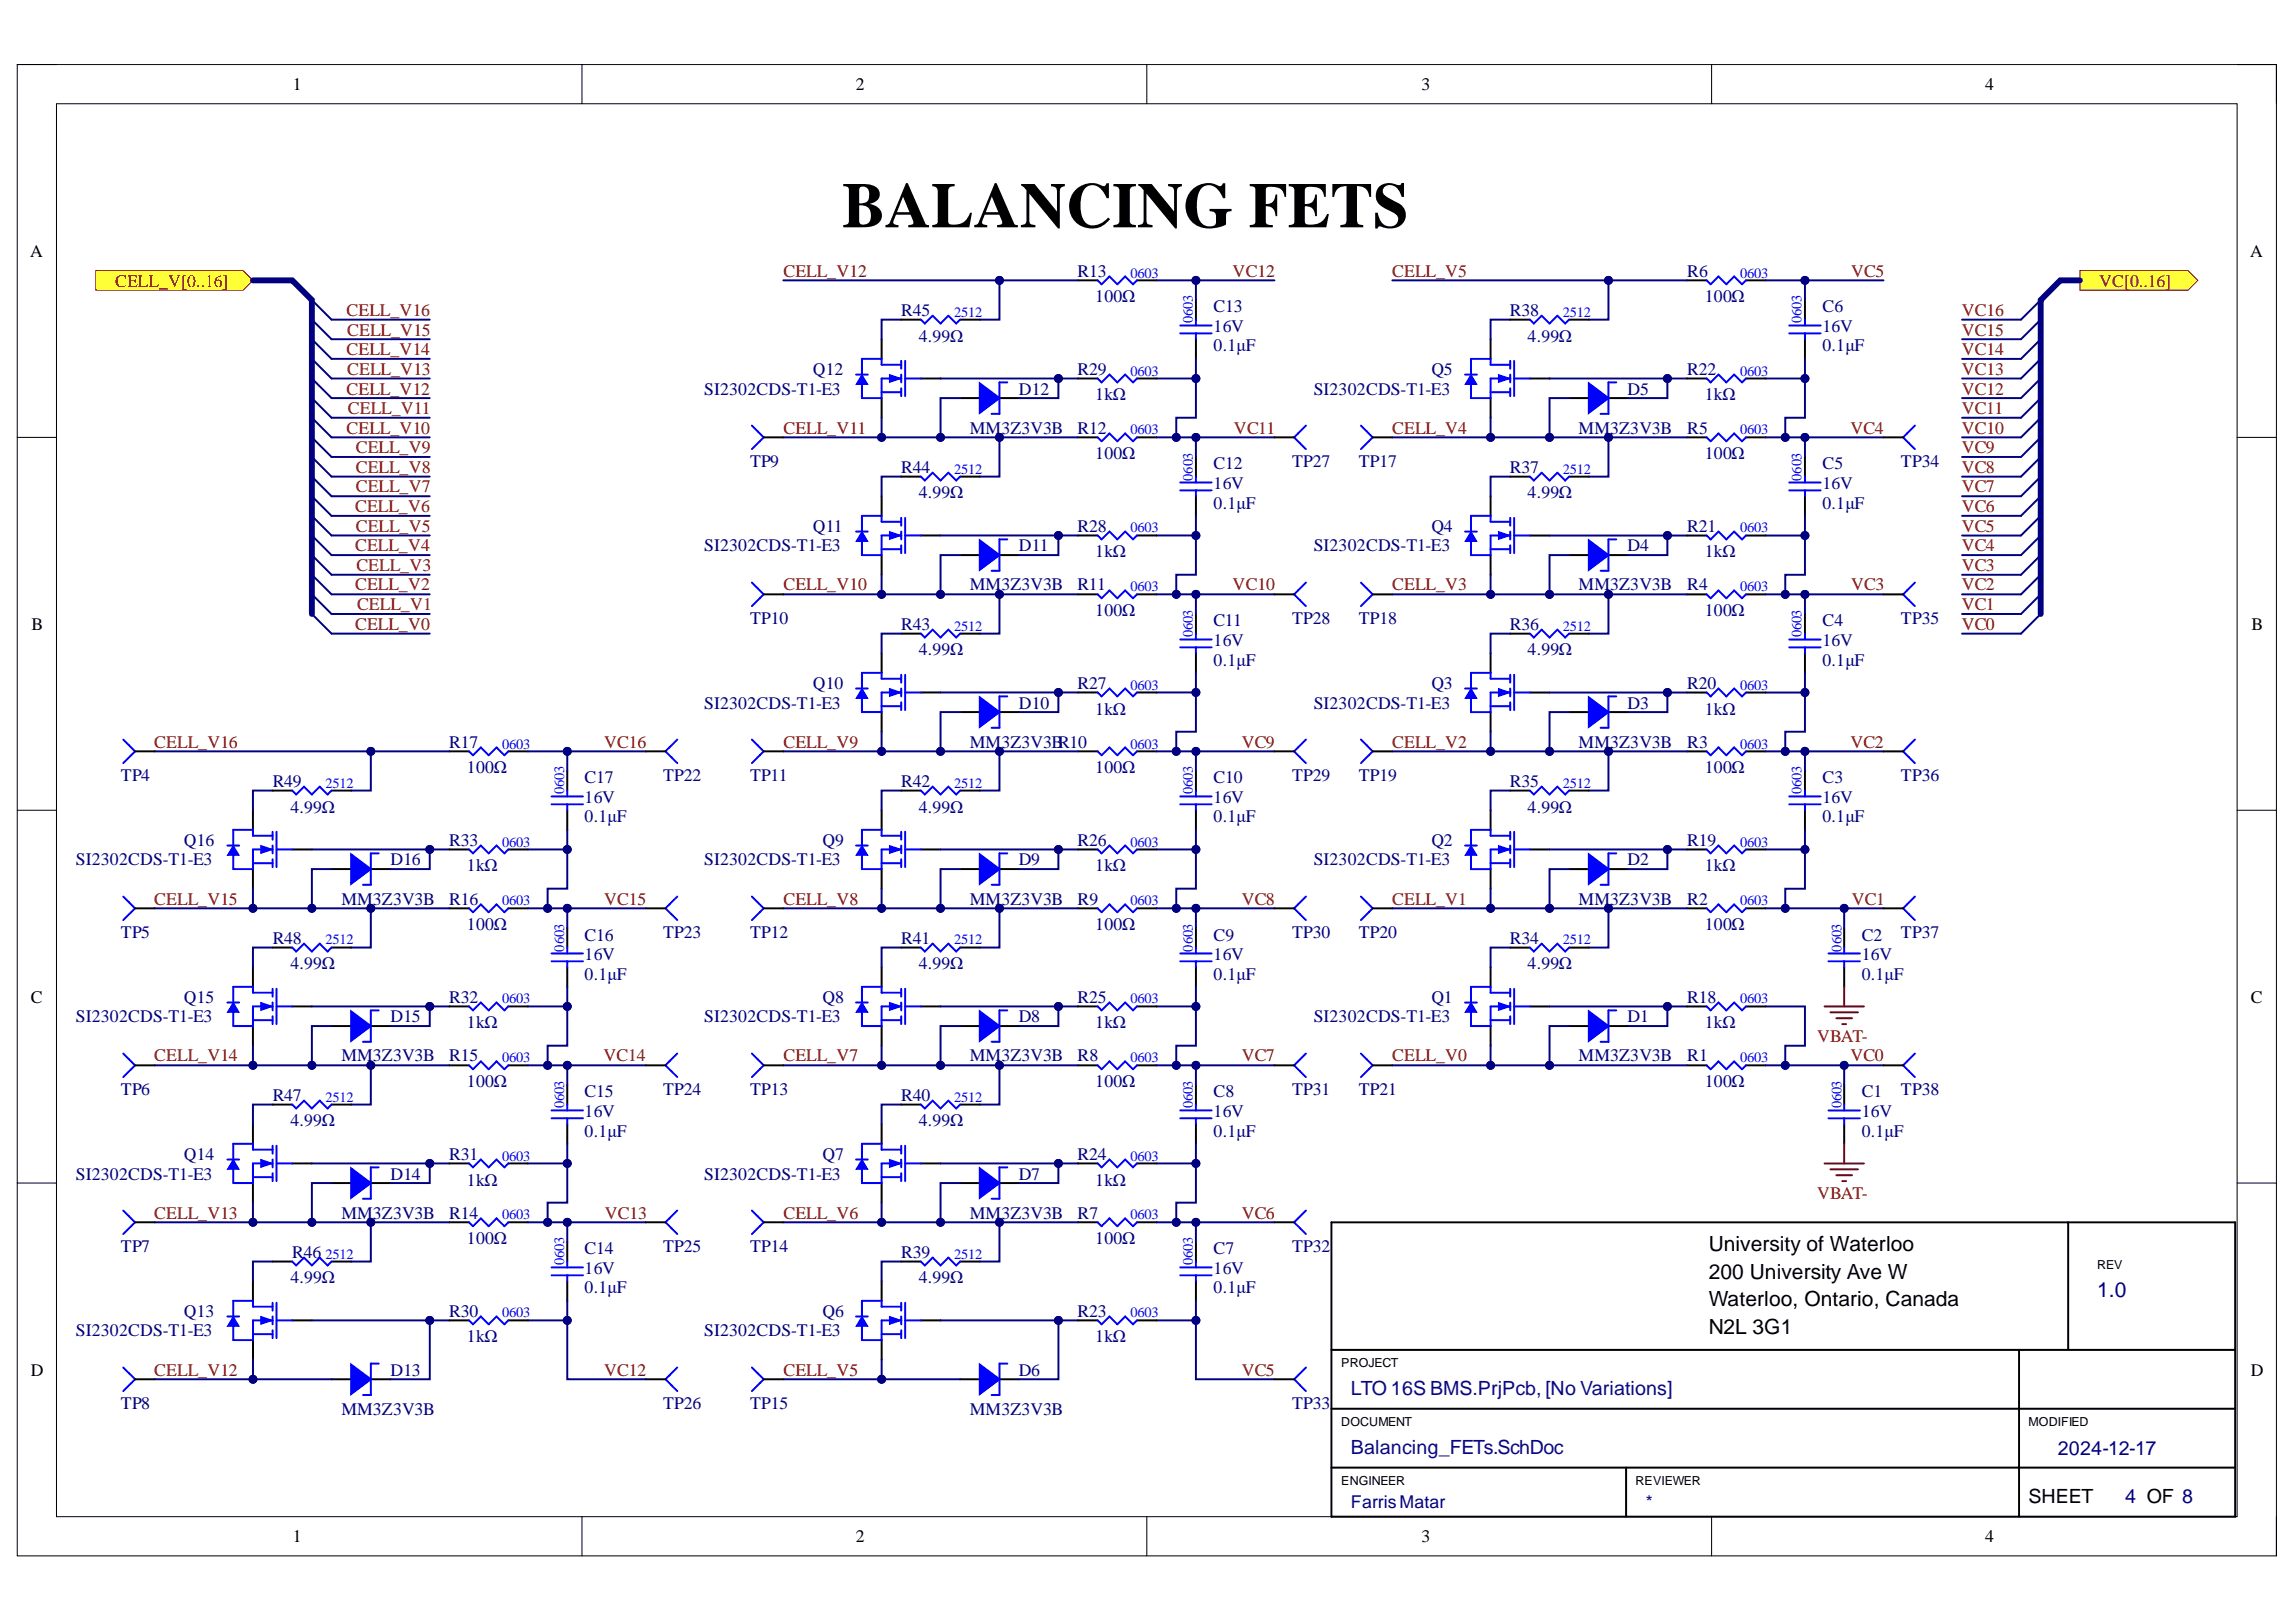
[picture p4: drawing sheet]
<svg xmlns="http://www.w3.org/2000/svg" width="297mm" height="210mm" viewBox="0 0 297 210" stroke-linecap="round" stroke-linejoin="round" font-family="sans-serif">
<defs><g id="words">
<text font-size="8.3" x="109" y="29.4">BALANCING FETS</text>
<g font-size="2.7">
<text x="221.1" y="162">University of Waterloo</text>
<text x="221.1" y="165.5">200 University Ave W</text>
<text x="221.1" y="169.1">Waterloo, Ontario, Canada</text>
<text x="221.1" y="172.6">N2L 3G1</text>
</g>
<text font-size="2.7" fill="#000080" x="271.3" y="167.8">1.0</text>
<g font-size="2.5" fill="#11037f">
<text x="174.8" y="180.6">LTO 16S BMS.PrjPcb, [No Variations]</text>
<text x="174.8" y="188.2">Balancing_FETs.SchDoc</text>
</g>
<g font-size="2.5" fill="#000080">
<text x="266.2" y="188.2">2024-12-17</text>
<text x="274.9" y="194.5">4 OF 8</text>
</g>
<text font-size="2.5" x="262.4" y="194.5">SHEET</text>
<g font-size="2.3">
<text x="37.9" y="11.7">1</text>
<text x="110.7" y="11.7">2</text>
<text x="183.9" y="11.7">3</text>
<text x="256.8" y="11.7">4</text>
<text x="3.9" y="33.3">A</text>
<text x="291.1" y="33.3">A</text>
<text x="4.1" y="81.5">B</text>
<text x="291.3" y="81.5">B</text>
<text x="4" y="129.7">C</text>
<text x="291.2" y="129.7">C</text>
<text x="4" y="178">D</text>
<text x="291.2" y="178">D</text>
<text x="37.9" y="199.6">1</text>
<text x="110.7" y="199.6">2</text>
<text x="183.9" y="199.6">3</text>
<text x="256.8" y="199.6">4</text>
</g>
<g font-size="2.3" fill="#800000">
<text x="101.3" y="35.8">CELL_V12</text>
<text x="159.5" y="35.8">VC12</text>
<text x="180.1" y="35.8">CELL_V5</text>
<text x="239.5" y="35.8">VC5</text>
<text x="14.9" y="37.1">CELL_V[0..16]</text>
<text x="44.8" y="40.9">CELL_V16</text>
<text x="253.8" y="40.9">VC16</text>
<text x="271.6" y="37.1">VC[0..16]</text>
<text x="44.8" y="46">CELL_V14</text>
<text x="44.9" y="43.4">CELL_V15</text>
<text x="253.8" y="46">VC14</text>
<text x="253.8" y="43.4">VC15</text>
<text x="44.8" y="51.1">CELL_V12</text>
<text x="44.9" y="48.5">CELL_V13</text>
<text x="45" y="53.6">CELL_V11</text>
<text x="253.8" y="53.6">VC11</text>
<text x="253.8" y="51.1">VC12</text>
<text x="253.8" y="48.5">VC13</text>
<text x="44.8" y="56.1">CELL_V10</text>
<text x="46" y="58.7">CELL_V9</text>
<text x="101.3" y="56.1">CELL_V11</text>
<text x="159.6" y="56.1">VC11</text>
<text x="180.1" y="56.1">CELL_V4</text>
<text x="239.4" y="56.1">VC4</text>
<text x="253.8" y="58.7">VC9</text>
<text x="253.8" y="56.1">VC10</text>
<text x="46" y="63.7">CELL_V7</text>
<text x="46" y="61.2">CELL_V8</text>
<text x="253.8" y="63.7">VC7</text>
<text x="253.8" y="61.2">VC8</text>
<text x="45.9" y="71.3">CELL_V4</text>
<text x="45.9" y="66.3">CELL_V6</text>
<text x="46" y="68.8">CELL_V5</text>
<text x="253.8" y="71.3">VC4</text>
<text x="253.8" y="68.8">VC5</text>
<text x="253.8" y="66.3">VC6</text>
<text x="45.9" y="76.4">CELL_V2</text>
<text x="46.1" y="73.9">CELL_V3</text>
<text x="101.3" y="76.4">CELL_V10</text>
<text x="159.5" y="76.4">VC10</text>
<text x="180.1" y="76.4">CELL_V3</text>
<text x="239.5" y="76.4">VC3</text>
<text x="253.8" y="76.4">VC2</text>
<text x="253.8" y="73.9">VC3</text>
<text x="45.9" y="81.5">CELL_V0</text>
<text x="46.2" y="78.9">CELL_V1</text>
<text x="253.8" y="81.5">VC0</text>
<text x="253.8" y="78.9">VC1</text>
<text x="20" y="96.8">CELL_V16</text>
<text x="78.2" y="96.8">VC16</text>
<text x="101.3" y="96.8">CELL_V9</text>
<text x="160.7" y="96.8">VC9</text>
<text x="180.1" y="96.8">CELL_V2</text>
<text x="239.4" y="96.8">VC2</text>
<text x="20" y="117.1">CELL_V15</text>
<text x="78.2" y="117.1">VC15</text>
<text x="101.3" y="117.1">CELL_V8</text>
<text x="160.7" y="117.1">VC8</text>
<text x="180.1" y="117.1">CELL_V1</text>
<text x="239.6" y="117.1">VC1</text>
<text x="20" y="137.4">CELL_V14</text>
<text x="78.1" y="137.4">VC14</text>
<text x="101.3" y="137.4">CELL_V7</text>
<text x="160.7" y="137.4">VC7</text>
<text x="180.1" y="137.4">CELL_V0</text>
<text x="235.1" y="134.8">VBAT-</text>
<text x="239.4" y="137.4">VC0</text>
<text x="235.1" y="155.2">VBAT-</text>
<text x="20" y="157.7">CELL_V13</text>
<text x="78.3" y="157.7">VC13</text>
<text x="101.3" y="157.7">CELL_V6</text>
<text x="160.7" y="157.7">VC6</text>
<text x="20" y="178">CELL_V12</text>
<text x="78.2" y="178">VC12</text>
<text x="101.3" y="178">CELL_V5</text>
<text x="160.7" y="178">VC5</text>
</g>
<g font-size="2.3" fill="#000080">
<text x="139.4" y="35.8">R13</text>
<text x="218.3" y="35.8">R6</text>
<text x="116.6" y="40.9">R45</text>
<text x="141.7" y="39.1">100Ω</text>
<text x="157" y="40.4">C13</text>
<text x="195.3" y="40.9">R38</text>
<text x="220.5" y="39.1">100Ω</text>
<text x="235.8" y="40.4">C6</text>
<text x="118.9" y="44.2">4.99Ω</text>
<text x="157" y="42.9">16V</text>
<text x="157" y="45.5">0.1μF</text>
<text x="197.6" y="44.2">4.99Ω</text>
<text x="235.8" y="42.9">16V</text>
<text x="235.8" y="45.5">0.1μF</text>
<text x="91.1" y="51.1">SI2302CDS-T1-E3</text>
<text x="105.2" y="48.5">Q12</text>
<text x="131.8" y="51.1">D12</text>
<text x="139.4" y="48.5">R29</text>
<text x="141.7" y="51.8">1kΩ</text>
<text x="170" y="51.1">SI2302CDS-T1-E3</text>
<text x="185.2" y="48.5">Q5</text>
<text x="210.6" y="51.1">D5</text>
<text x="218.3" y="48.5">R22</text>
<text x="220.5" y="51.8">1kΩ</text>
<text x="125.5" y="56.1">MM3Z3V3B</text>
<text x="139.4" y="56.1">R12</text>
<text x="141.7" y="59.4">100Ω</text>
<text x="204.2" y="56.1">MM3Z3V3B</text>
<text x="218.3" y="56.1">R5</text>
<text x="220.5" y="59.4">100Ω</text>
<text x="97" y="60.4">TP9</text>
<text x="116.6" y="61.2">R44</text>
<text x="118.9" y="64.5">4.99Ω</text>
<text x="157" y="63.3">16V</text>
<text x="157" y="65.8">0.1μF</text>
<text x="157" y="60.7">C12</text>
<text x="167.2" y="60.4">TP27</text>
<text x="175.8" y="60.4">TP17</text>
<text x="195.3" y="61.2">R37</text>
<text x="197.6" y="64.5">4.99Ω</text>
<text x="235.8" y="63.3">16V</text>
<text x="235.8" y="65.8">0.1μF</text>
<text x="235.8" y="60.7">C5</text>
<text x="245.9" y="60.4">TP34</text>
<text x="91.1" y="71.3">SI2302CDS-T1-E3</text>
<text x="105.2" y="68.8">Q11</text>
<text x="131.8" y="71.3">D11</text>
<text x="139.4" y="68.8">R28</text>
<text x="170" y="71.3">SI2302CDS-T1-E3</text>
<text x="185.2" y="68.8">Q4</text>
<text x="210.6" y="71.3">D4</text>
<text x="218.3" y="68.8">R21</text>
<text x="125.5" y="76.4">MM3Z3V3B</text>
<text x="139.4" y="76.4">R11</text>
<text x="141.7" y="72.1">1kΩ</text>
<text x="204.2" y="76.4">MM3Z3V3B</text>
<text x="218.3" y="76.4">R4</text>
<text x="220.5" y="72.1">1kΩ</text>
<text x="97" y="80.7">TP10</text>
<text x="116.6" y="81.5">R43</text>
<text x="141.7" y="79.7">100Ω</text>
<text x="157" y="83.6">16V</text>
<text x="157" y="81.1">C11</text>
<text x="167.2" y="80.7">TP28</text>
<text x="175.8" y="80.7">TP18</text>
<text x="195.3" y="81.5">R36</text>
<text x="220.5" y="79.7">100Ω</text>
<text x="235.8" y="83.6">16V</text>
<text x="235.8" y="81.1">C4</text>
<text x="245.9" y="80.7">TP35</text>
<text x="105.2" y="89.2">Q10</text>
<text x="118.9" y="84.8">4.99Ω</text>
<text x="139.4" y="89.2">R27</text>
<text x="157" y="86.1">0.1μF</text>
<text x="185.2" y="89.2">Q3</text>
<text x="197.6" y="84.8">4.99Ω</text>
<text x="218.3" y="89.2">R20</text>
<text x="235.8" y="86.1">0.1μF</text>
<text x="91.1" y="91.7">SI2302CDS-T1-E3</text>
<text x="131.8" y="91.7">D10</text>
<text x="141.7" y="92.5">1kΩ</text>
<text x="170" y="91.7">SI2302CDS-T1-E3</text>
<text x="210.6" y="91.7">D3</text>
<text x="220.5" y="92.5">1kΩ</text>
<text x="15.7" y="101.1">TP4</text>
<text x="35.3" y="101.9">R49</text>
<text x="58.1" y="96.8">R17</text>
<text x="60.4" y="100.1">100Ω</text>
<text x="75.6" y="101.3">C17</text>
<text x="85.8" y="101.1">TP22</text>
<text x="97" y="101.1">TP11</text>
<text x="116.6" y="101.9">R42</text>
<text x="125.5" y="96.8">MM3Z3V3BR10</text>
<text x="141.7" y="100.1">100Ω</text>
<text x="157" y="101.3">C10</text>
<text x="167.2" y="101.1">TP29</text>
<text x="175.8" y="101.1">TP19</text>
<text x="195.3" y="101.9">R35</text>
<text x="204.2" y="96.8">MM3Z3V3B</text>
<text x="218.3" y="96.8">R3</text>
<text x="220.5" y="100.1">100Ω</text>
<text x="235.8" y="101.3">C3</text>
<text x="245.9" y="101.1">TP36</text>
<text x="37.6" y="105.2">4.99Ω</text>
<text x="75.6" y="103.9">16V</text>
<text x="75.6" y="106.4">0.1μF</text>
<text x="118.9" y="105.2">4.99Ω</text>
<text x="157" y="103.9">16V</text>
<text x="157" y="106.4">0.1μF</text>
<text x="197.6" y="105.2">4.99Ω</text>
<text x="235.8" y="103.9">16V</text>
<text x="235.8" y="106.4">0.1μF</text>
<text x="9.8" y="112">SI2302CDS-T1-E3</text>
<text x="23.8" y="109.5">Q16</text>
<text x="50.5" y="112">D16</text>
<text x="58.1" y="109.5">R33</text>
<text x="60.4" y="112.8">1kΩ</text>
<text x="91.1" y="112">SI2302CDS-T1-E3</text>
<text x="106.4" y="109.5">Q9</text>
<text x="131.8" y="112">D9</text>
<text x="139.4" y="109.5">R26</text>
<text x="141.7" y="112.8">1kΩ</text>
<text x="170" y="112">SI2302CDS-T1-E3</text>
<text x="185.2" y="109.5">Q2</text>
<text x="210.6" y="112">D2</text>
<text x="218.3" y="109.5">R19</text>
<text x="220.5" y="112.8">1kΩ</text>
<text x="44.2" y="117.1">MM3Z3V3B</text>
<text x="58.1" y="117.1">R16</text>
<text x="125.5" y="117.1">MM3Z3V3B</text>
<text x="139.4" y="117.1">R9</text>
<text x="204.2" y="117.1">MM3Z3V3B</text>
<text x="218.3" y="117.1">R2</text>
<text x="15.7" y="121.4">TP5</text>
<text x="35.3" y="122.1">R48</text>
<text x="37.6" y="125.4">4.99Ω</text>
<text x="60.4" y="120.4">100Ω</text>
<text x="75.6" y="124.3">16V</text>
<text x="75.6" y="121.7">C16</text>
<text x="85.8" y="121.4">TP23</text>
<text x="97" y="121.4">TP12</text>
<text x="116.6" y="122.1">R41</text>
<text x="118.9" y="125.4">4.99Ω</text>
<text x="141.7" y="120.4">100Ω</text>
<text x="157" y="124.3">16V</text>
<text x="157" y="121.7">C9</text>
<text x="167.2" y="121.4">TP30</text>
<text x="175.8" y="121.4">TP20</text>
<text x="195.3" y="122.1">R34</text>
<text x="197.6" y="125.4">4.99Ω</text>
<text x="220.5" y="120.4">100Ω</text>
<text x="240.9" y="124.3">16V</text>
<text x="240.9" y="121.7">C2</text>
<text x="245.9" y="121.4">TP37</text>
<text x="23.8" y="129.7">Q15</text>
<text x="58.1" y="129.7">R32</text>
<text x="75.6" y="126.8">0.1μF</text>
<text x="106.4" y="129.7">Q8</text>
<text x="139.4" y="129.7">R25</text>
<text x="157" y="126.8">0.1μF</text>
<text x="185.2" y="129.7">Q1</text>
<text x="218.3" y="129.7">R18</text>
<text x="240.9" y="126.8">0.1μF</text>
<text x="9.8" y="132.3">SI2302CDS-T1-E3</text>
<text x="44.2" y="137.4">MM3Z3V3B</text>
<text x="50.5" y="132.3">D15</text>
<text x="58.1" y="137.4">R15</text>
<text x="60.4" y="133">1kΩ</text>
<text x="91.1" y="132.3">SI2302CDS-T1-E3</text>
<text x="125.5" y="137.4">MM3Z3V3B</text>
<text x="131.8" y="132.3">D8</text>
<text x="139.4" y="137.4">R8</text>
<text x="141.7" y="133">1kΩ</text>
<text x="170" y="132.3">SI2302CDS-T1-E3</text>
<text x="204.2" y="137.4">MM3Z3V3B</text>
<text x="210.6" y="132.3">D1</text>
<text x="218.3" y="137.4">R1</text>
<text x="220.5" y="133">1kΩ</text>
<text x="15.7" y="141.7">TP6</text>
<text x="35.3" y="142.4">R47</text>
<text x="60.4" y="140.7">100Ω</text>
<text x="75.6" y="142">C15</text>
<text x="85.8" y="141.7">TP24</text>
<text x="97" y="141.7">TP13</text>
<text x="116.6" y="142.4">R40</text>
<text x="141.7" y="140.7">100Ω</text>
<text x="157" y="142">C8</text>
<text x="167.2" y="141.7">TP31</text>
<text x="175.8" y="141.7">TP21</text>
<text x="220.5" y="140.7">100Ω</text>
<text x="240.9" y="142">C1</text>
<text x="245.9" y="141.7">TP38</text>
<text x="37.6" y="145.7">4.99Ω</text>
<text x="75.6" y="144.5">16V</text>
<text x="75.6" y="147.1">0.1μF</text>
<text x="118.9" y="145.7">4.99Ω</text>
<text x="157" y="144.5">16V</text>
<text x="157" y="147.1">0.1μF</text>
<text x="240.9" y="144.5">16V</text>
<text x="240.9" y="147.1">0.1μF</text>
<text x="9.8" y="152.7">SI2302CDS-T1-E3</text>
<text x="23.8" y="150.1">Q14</text>
<text x="50.5" y="152.7">D14</text>
<text x="58.1" y="150.1">R31</text>
<text x="60.4" y="153.4">1kΩ</text>
<text x="91.1" y="152.7">SI2302CDS-T1-E3</text>
<text x="106.4" y="150.1">Q7</text>
<text x="131.8" y="152.7">D7</text>
<text x="139.4" y="150.1">R24</text>
<text x="141.7" y="153.4">1kΩ</text>
<text x="44.2" y="157.7">MM3Z3V3B</text>
<text x="58.1" y="157.7">R14</text>
<text x="60.4" y="161">100Ω</text>
<text x="125.5" y="157.7">MM3Z3V3B</text>
<text x="139.4" y="157.7">R7</text>
<text x="141.7" y="161">100Ω</text>
<text x="15.7" y="162">TP7</text>
<text x="37.6" y="166.1">4.99Ω</text>
<text x="37.8" y="162.8">R46</text>
<text x="75.6" y="164.8">16V</text>
<text x="75.6" y="167.4">0.1μF</text>
<text x="75.6" y="162.3">C14</text>
<text x="85.8" y="162">TP25</text>
<text x="97" y="162">TP14</text>
<text x="116.6" y="162.8">R39</text>
<text x="118.9" y="166.1">4.99Ω</text>
<text x="157" y="164.8">16V</text>
<text x="157" y="167.4">0.1μF</text>
<text x="157" y="162.3">C7</text>
<text x="167.2" y="162">TP32</text>
<text x="9.8" y="172.9">SI2302CDS-T1-E3</text>
<text x="23.8" y="170.4">Q13</text>
<text x="58.1" y="170.4">R30</text>
<text x="60.4" y="173.7">1kΩ</text>
<text x="91.1" y="172.9">SI2302CDS-T1-E3</text>
<text x="106.4" y="170.4">Q6</text>
<text x="139.4" y="170.4">R23</text>
<text x="141.7" y="173.7">1kΩ</text>
<text x="50.5" y="178">D13</text>
<text x="131.8" y="178">D6</text>
<text x="15.7" y="182.3">TP8</text>
<text x="44.2" y="183.1">MM3Z3V3B</text>
<text x="85.8" y="182.3">TP26</text>
<text x="97" y="182.3">TP15</text>
<text x="125.5" y="183.1">MM3Z3V3B</text>
<text x="167.2" y="182.3">TP33</text>
<text x="174.8" y="195.2">FarrisMatar</text>
<text x="212.9" y="195.2">*</text>
</g>
<g font-size="1.9" fill="#00f">
<text x="146.3" y="35.9">0603</text>
<text x="225.1" y="35.9">0603</text>
<text x="123.4" y="41">2512</text>
<text x="154.3" y="41.8" transform="rotate(-90 154.3 41.8)">0603</text>
<text x="202.2" y="41">2512</text>
<text x="233.1" y="41.8" transform="rotate(-90 233.1 41.8)">0603</text>
<text x="146.3" y="48.6">0603</text>
<text x="225.1" y="48.6">0603</text>
<text x="146.3" y="56.2">0603</text>
<text x="225.1" y="56.2">0603</text>
<text x="123.4" y="61.3">2512</text>
<text x="154.3" y="62.2" transform="rotate(-90 154.3 62.2)">0603</text>
<text x="202.2" y="61.3">2512</text>
<text x="233.1" y="62.2" transform="rotate(-90 233.1 62.2)">0603</text>
<text x="146.3" y="68.9">0603</text>
<text x="225.1" y="68.9">0603</text>
<text x="146.3" y="76.5">0603</text>
<text x="225.1" y="76.5">0603</text>
<text x="123.4" y="81.7">2512</text>
<text x="154.3" y="82.5" transform="rotate(-90 154.3 82.5)">0603</text>
<text x="202.2" y="81.7">2512</text>
<text x="233.1" y="82.5" transform="rotate(-90 233.1 82.5)">0603</text>
<text x="146.3" y="89.3">0603</text>
<text x="225.1" y="89.3">0603</text>
<text x="42.1" y="101.9">2512</text>
<text x="65" y="96.9">0603</text>
<text x="123.4" y="101.9">2512</text>
<text x="146.3" y="96.9">0603</text>
<text x="202.2" y="101.9">2512</text>
<text x="225.1" y="96.9">0603</text>
<text x="73" y="102.8" transform="rotate(-90 73 102.8)">0603</text>
<text x="154.3" y="102.8" transform="rotate(-90 154.3 102.8)">0603</text>
<text x="233.1" y="102.8" transform="rotate(-90 233.1 102.8)">0603</text>
<text x="65" y="109.5">0603</text>
<text x="146.3" y="109.5">0603</text>
<text x="225.1" y="109.5">0603</text>
<text x="65" y="117.2">0603</text>
<text x="146.3" y="117.2">0603</text>
<text x="225.1" y="117.2">0603</text>
<text x="42.1" y="122.2">2512</text>
<text x="73" y="123.2" transform="rotate(-90 73 123.2)">0603</text>
<text x="123.4" y="122.2">2512</text>
<text x="154.3" y="123.2" transform="rotate(-90 154.3 123.2)">0603</text>
<text x="202.2" y="122.2">2512</text>
<text x="238.2" y="123.2" transform="rotate(-90 238.2 123.2)">0603</text>
<text x="65" y="129.8">0603</text>
<text x="146.3" y="129.8">0603</text>
<text x="225.1" y="129.8">0603</text>
<text x="65" y="137.4">0603</text>
<text x="146.3" y="137.4">0603</text>
<text x="225.1" y="137.4">0603</text>
<text x="42.1" y="142.6">2512</text>
<text x="73" y="143.4" transform="rotate(-90 73 143.4)">0603</text>
<text x="123.4" y="142.6">2512</text>
<text x="154.3" y="143.4" transform="rotate(-90 154.3 143.4)">0603</text>
<text x="238.2" y="143.4" transform="rotate(-90 238.2 143.4)">0603</text>
<text x="65" y="150.2">0603</text>
<text x="146.3" y="150.2">0603</text>
<text x="65" y="157.8">0603</text>
<text x="146.3" y="157.8">0603</text>
<text x="42.1" y="162.9">2512</text>
<text x="73" y="163.7" transform="rotate(-90 73 163.7)">0603</text>
<text x="123.4" y="162.9">2512</text>
<text x="154.3" y="163.7" transform="rotate(-90 154.3 163.7)">0603</text>
<text x="65" y="170.5">0603</text>
<text x="146.3" y="170.5">0603</text>
</g>
<g font-size="1.6">
<text x="271.3" y="164.2">REV</text>
<text x="173.5" y="176.9">PROJECT</text>
<text x="173.5" y="184.5">DOCUMENT</text>
<text x="262.4" y="184.5">MODIFIED</text>
<text x="173.5" y="192.1">ENGINEER</text>
<text x="211.6" y="192.1">REVIEWER</text>
</g>
</g></defs>
<path d="M2.2 8.4h292.3v192.9h-292.3z" fill="none" stroke="#000" stroke-width=".13"/>
<path d="M7.3 13.4h282.1v182.9h-282.1z" fill-rule="evenodd" fill="#fff"/>
<g fill="none" stroke="#000" stroke-width=".13">
<path d="M2.2 8.3h5.1M7.3 13.4h282.1v182.9h-282.1zM75.3 8.3v5.1M148.4 8.3v5.1M221.4 8.4v5M289.4 8.4h5.1v5M2.2 56.6h5.1M289.4 56.6h5.1M2.2 104.9h5.1M289.4 104.9h5.1M2.2 153.1h5.1M289.4 153.1h5.1"/>
<path d="M75.3 196.3v5M148.4 196.3v5M221.4 196.3v5M294.5 196.3v5"/>
</g>
<path d="M114.1 43.9v2.5M114.1 51.5v2.6M119.1 49h2.6M172.3 158.2h116.9v38.1h-116.9zM267.6 158.2v16.5M172.3 174.7h116.9M261.2 174.7v21.6M172.3 182.3h116.9M172.3 189.9h116.9M210.4 189.9v6.4" fill="none" stroke="#000" stroke-width=".25"/>
<path d="M114.1 50.8h2.5M116.6 49h-2.5v2.5h-2.6v-1.8M116.6 47.2h-2.5v-.8h-2.6v2.1M116.6 46.7v1M116.6 48.5v1M116.6 50.2v1.1M117.1 49h2M117.1 46.7v4.6" fill="none" stroke="#00f" stroke-width=".25"/>
<path d="M111.5 48.5l.8 1.2h-1.6z" fill="#00f"/>
<path d="M111.5 48.5l.8 1.2h-1.6z" fill="none" stroke="#00f" stroke-width=".13"/>
<path d="M110.7 48.5h1.6" fill="none" stroke="#00f" stroke-width=".25"/>
<path d="M115.1 48.5l1.5 .5-1.5 .5z" fill="#00f"/>
<path d="M115.1 48.5l1.5 .5-1.5 .5z" fill="none" stroke="#00f" stroke-width=".13"/>
<g fill="none" stroke="#000080" stroke-width=".25">
<path d="M40.3 38.8l2.6 2.6M40.3 41.4l2.6 2.5M40.3 43.9l2.6 2.5M40.3 46.4l2.6 2.6M40.3 49l2.6 2.5M40.3 51.5l2.6 2.6M40.3 54.1l2.6 2.5M40.3 56.6l2.6 2.5M40.3 59.1l2.6 2.6M40.3 61.7l2.6 2.5M40.3 64.2l2.6 2.6M40.3 66.8l2.6 2.5"/>
<path d="M40.3 69.3l2.6 2.5M40.3 71.8l2.6 2.6M40.3 74.4l2.6 2.5M40.3 76.9l2.6 2.6M40.3 79.5l2.6 2.5"/>
</g>
<path d="M12.4 35h19.1l1.2 1.3-1.2 1.3h-19.1z" fill-rule="evenodd" fill="#ff0"/>
<path d="M12.4 35h19.1l1.2 1.3-1.2 1.3h-19.1z" fill="none" stroke="#800000" stroke-width=".13"/>
<path d="M154.7 38.8v2.6M154.7 43.9v2.5M114.1 64.2v2.6M114.1 71.8v2.6M119.1 69.3h2.6" fill="none" stroke="#000" stroke-width=".25"/>
<path d="M152.7 43.1h4M152.7 42.1h4M154.7 41.4v.7M154.7 43.1v.8M114.1 71.1h2.5M116.6 69.3h-2.5v2.5h-2.6v-1.7M116.6 67.5h-2.5v-.7h-2.6v2M116.6 67v1M116.6 68.8v1M116.6 70.6v1M117.1 69.3h2M117.1 67v4.6" fill="none" stroke="#00f" stroke-width=".25"/>
<path d="M111.5 68.8l.8 1.3h-1.6z" fill="#00f"/>
<path d="M111.5 68.8l.8 1.3h-1.6z" fill="none" stroke="#00f" stroke-width=".13"/>
<path d="M110.7 68.8h1.6" fill="none" stroke="#00f" stroke-width=".25"/>
<path d="M115.1 68.8l1.5 .5-1.5 .5z" fill="#00f"/>
<path d="M115.1 68.8l1.5 .5-1.5 .5z" fill="none" stroke="#00f" stroke-width=".13"/>
<path d="M154.7 59.1v2.6M154.7 64.2v2.6M114.1 84.5v2.6M114.1 92.1v2.6M119.1 89.6h2.6" fill="none" stroke="#000" stroke-width=".25"/>
<path d="M152.7 63.5h4M152.7 62.4h4M154.7 61.7v.7M154.7 63.5v.7M114.1 91.4h2.5M116.6 89.6h-2.5v2.5h-2.6v-1.7M116.6 87.8h-2.5v-.7h-2.6v2M116.6 87.3v1M116.6 89.1v1M116.6 90.9v1M117.1 89.6h2M117.1 87.3v4.6" fill="none" stroke="#00f" stroke-width=".25"/>
<path d="M111.5 89.1l.8 1.3h-1.6z" fill="#00f"/>
<path d="M111.5 89.1l.8 1.3h-1.6z" fill="none" stroke="#00f" stroke-width=".13"/>
<path d="M110.7 89.1h1.6" fill="none" stroke="#00f" stroke-width=".25"/>
<path d="M115.1 89.1l1.5 .5-1.5 .5z" fill="#00f"/>
<path d="M115.1 89.1l1.5 .5-1.5 .5z" fill="none" stroke="#00f" stroke-width=".13"/>
<path d="M154.7 79.5v2.5M154.7 84.5v2.6M114.1 104.9v2.5M114.1 112.5v2.5M119.1 109.9h2.6" fill="none" stroke="#000" stroke-width=".25"/>
<path d="M152.7 83.8h4M152.7 82.8h4M154.7 82v.8M154.7 83.8v.7M114.1 111.7h2.5M116.6 109.9h-2.5v2.6h-2.6v-1.8M116.6 108.2h-2.5v-.8h-2.6v2M116.6 107.6v1.1M116.6 109.4v1M116.6 111.2v1M117.1 109.9h2M117.1 107.6v4.6" fill="none" stroke="#00f" stroke-width=".25"/>
<path d="M111.5 109.4l.8 1.3h-1.6z" fill="#00f"/>
<path d="M111.5 109.4l.8 1.3h-1.6z" fill="none" stroke="#00f" stroke-width=".13"/>
<path d="M110.7 109.4h1.6" fill="none" stroke="#00f" stroke-width=".25"/>
<path d="M115.1 109.4l1.5 .5-1.5 .5z" fill="#00f"/>
<path d="M115.1 109.4l1.5 .5-1.5 .5z" fill="none" stroke="#00f" stroke-width=".13"/>
<path d="M154.7 99.8v2.5M154.7 104.9v2.5M114.1 125.2v2.5M114.1 132.8v2.5M119.1 130.2h2.6" fill="none" stroke="#000" stroke-width=".25"/>
<path d="M152.7 104.1h4M152.7 103.1h4M154.7 102.3v.8M154.7 104.1v.8M114.1 132h2.5M116.6 130.2h-2.5v2.6h-2.6v-1.8M116.6 128.5h-2.5v-.8h-2.6v2M116.6 128v1M116.6 129.7v1.1M116.6 131.5v1M117.1 130.2h2M117.1 128v4.5" fill="none" stroke="#00f" stroke-width=".25"/>
<path d="M111.5 129.7l.8 1.3h-1.6z" fill="#00f"/>
<path d="M111.5 129.7l.8 1.3h-1.6z" fill="none" stroke="#00f" stroke-width=".13"/>
<path d="M110.7 129.7h1.6" fill="none" stroke="#00f" stroke-width=".25"/>
<path d="M115.1 129.7l1.5 .5-1.5 .6z" fill="#00f"/>
<path d="M115.1 129.7l1.5 .5-1.5 .6z" fill="none" stroke="#00f" stroke-width=".13"/>
<path d="M154.7 120.1v2.5M154.7 125.2v2.5M114.1 145.5v2.5M114.1 153.1v2.5M119.1 150.6h2.6" fill="none" stroke="#000" stroke-width=".25"/>
<path d="M152.7 124.4h4M152.7 123.4h4M154.7 122.6v.8M154.7 124.4v.8M114.1 152.3h2.5M116.6 150.6h-2.5v2.5h-2.6v-1.8M116.6 148.8h-2.5v-.8h-2.6v2.1M116.6 148.3v1M116.6 150.1v1M116.6 151.8v1M117.1 150.6h2M117.1 148.3v4.5" fill="none" stroke="#00f" stroke-width=".25"/>
<path d="M111.5 150.1l.8 1.2h-1.6z" fill="#00f"/>
<path d="M111.5 150.1l.8 1.2h-1.6z" fill="none" stroke="#00f" stroke-width=".13"/>
<path d="M110.7 150.1h1.6" fill="none" stroke="#00f" stroke-width=".25"/>
<path d="M115.1 150.1l1.5 .5-1.5 .5z" fill="#00f"/>
<path d="M115.1 150.1l1.5 .5-1.5 .5z" fill="none" stroke="#00f" stroke-width=".13"/>
<path d="M154.7 140.4v2.5M154.7 145.5v2.5M114.1 165.8v2.5M114.1 173.4v2.6M119.1 170.9h2.6" fill="none" stroke="#000" stroke-width=".25"/>
<g fill="none" stroke="#00f" stroke-width=".25">
<path d="M152.7 144.7h4M152.7 143.7h4M154.7 142.9v.8M154.7 144.7v.8M114.1 170.9h2.5M114.1 172.7h2.5M114.1 170.9v2.5h-2.6v-1.8M116.6 169.1h-2.5v-.8h-2.6v2.1M116.6 168.6v1M116.6 170.4v1M116.6 172.2v1M117.1 170.9h2"/>
<path d="M117.1 168.6v4.6"/>
</g>
<path d="M111.5 170.4l.8 1.2h-1.6z" fill="#00f"/>
<path d="M111.5 170.4l.8 1.2h-1.6z" fill="none" stroke="#00f" stroke-width=".13"/>
<path d="M110.7 170.4h1.6" fill="none" stroke="#00f" stroke-width=".25"/>
<path d="M115.1 170.4l1.5 .5-1.5 .5z" fill="#00f"/>
<path d="M115.1 170.4l1.5 .5-1.5 .5z" fill="none" stroke="#00f" stroke-width=".13"/>
<path d="M192.8 43.9v2.5M192.8 51.5v2.6M197.9 49h2.6M154.7 160.7v2.6M154.7 165.8v2.5" fill="none" stroke="#000" stroke-width=".25"/>
<path d="M192.8 50.8h2.6M195.4 49h-2.6v2.5h-2.5v-1.8M195.4 47.2h-2.6v-.8h-2.5v2.1M195.4 46.7v1M195.4 48.5v1M195.4 50.2v1.1M195.9 49h2M195.9 46.7v4.6M152.7 165h4M152.7 164h4M154.7 163.3v.7M154.7 165v.8" fill="none" stroke="#00f" stroke-width=".25"/>
<path d="M190.3 48.5l.8 1.2h-1.6z" fill="#00f"/>
<path d="M190.3 48.5l.8 1.2h-1.6z" fill="none" stroke="#00f" stroke-width=".13"/>
<path d="M189.5 48.5h1.6" fill="none" stroke="#00f" stroke-width=".25"/>
<path d="M193.9 48.5l1.5 .5-1.5 .5z" fill="#00f"/>
<path d="M193.9 48.5l1.5 .5-1.5 .5z" fill="none" stroke="#00f" stroke-width=".13"/>
<path d="M233.5 38.8v2.6M233.5 43.9v2.5M192.8 64.2v2.6M192.8 71.8v2.6M197.9 69.3h2.6" fill="none" stroke="#000" stroke-width=".25"/>
<path d="M231.5 43.1h4M231.5 42.1h4M233.5 41.4v.7M233.5 43.1v.8M192.8 71.1h2.6M195.4 69.3h-2.6v2.5h-2.5v-1.7M195.4 67.5h-2.6v-.7h-2.5v2M195.4 67v1M195.4 68.8v1M195.4 70.6v1M195.9 69.3h2M195.9 67v4.6" fill="none" stroke="#00f" stroke-width=".25"/>
<path d="M190.3 68.8l.8 1.3h-1.6z" fill="#00f"/>
<path d="M190.3 68.8l.8 1.3h-1.6z" fill="none" stroke="#00f" stroke-width=".13"/>
<path d="M189.5 68.8h1.6" fill="none" stroke="#00f" stroke-width=".25"/>
<path d="M193.9 68.8l1.5 .5-1.5 .5z" fill="#00f"/>
<path d="M193.9 68.8l1.5 .5-1.5 .5z" fill="none" stroke="#00f" stroke-width=".13"/>
<path d="M233.5 59.1v2.6M233.5 64.2v2.6M192.8 84.5v2.6M192.8 92.2v2.5M197.9 89.6h2.6" fill="none" stroke="#000" stroke-width=".25"/>
<path d="M231.5 63.5h4M231.5 62.4h4M233.5 61.7v.7M233.5 63.5v.7M192.8 91.4h2.6M195.4 89.6h-2.6v2.6h-2.5v-1.8M195.4 87.8h-2.6v-.7h-2.5v2M195.4 87.3v1M195.4 89.1v1M195.4 90.9v1M195.9 89.6h2M195.9 87.3v4.6" fill="none" stroke="#00f" stroke-width=".25"/>
<path d="M190.3 89.1l.8 1.3h-1.6z" fill="#00f"/>
<path d="M190.3 89.1l.8 1.3h-1.6z" fill="none" stroke="#00f" stroke-width=".13"/>
<path d="M189.5 89.1h1.6" fill="none" stroke="#00f" stroke-width=".25"/>
<path d="M193.9 89.1l1.5 .5-1.5 .5z" fill="#00f"/>
<path d="M193.9 89.1l1.5 .5-1.5 .5z" fill="none" stroke="#00f" stroke-width=".13"/>
<path d="M233.5 79.5v2.5M233.5 84.5v2.6M192.8 104.9v2.5M192.8 112.5v2.5M197.9 109.9h2.6" fill="none" stroke="#000" stroke-width=".25"/>
<path d="M231.5 83.8h4M231.5 82.8h4M233.5 82v.8M233.5 83.8v.7M192.8 111.7h2.6M195.4 109.9h-2.6v2.6h-2.5v-1.8M195.4 108.2h-2.6v-.8h-2.5v2M195.4 107.6v1.1M195.4 109.4v1M195.4 111.2v1M195.9 109.9h2M195.9 107.6v4.6" fill="none" stroke="#00f" stroke-width=".25"/>
<path d="M190.3 109.4l.8 1.3h-1.6z" fill="#00f"/>
<path d="M190.3 109.4l.8 1.3h-1.6z" fill="none" stroke="#00f" stroke-width=".13"/>
<path d="M189.5 109.4h1.6" fill="none" stroke="#00f" stroke-width=".25"/>
<path d="M193.9 109.4l1.5 .5-1.5 .5z" fill="#00f"/>
<path d="M193.9 109.4l1.5 .5-1.5 .5z" fill="none" stroke="#00f" stroke-width=".13"/>
<path d="M233.5 99.8v2.5M233.5 104.9v2.5M192.8 125.2v2.5M192.8 132.8v2.5M197.9 130.2h2.6" fill="none" stroke="#000" stroke-width=".25"/>
<path d="M231.5 104.1h4M231.5 103.1h4M233.5 102.3v.8M233.5 104.1v.8M192.8 132h2.6M195.4 130.2h-2.6v2.6h-2.5v-1.8M195.4 128.5h-2.6v-.8h-2.5v2M195.4 128v1M195.4 129.7v1.1M195.4 131.5v1M195.9 130.2h2M195.9 128v4.5" fill="none" stroke="#00f" stroke-width=".25"/>
<path d="M190.3 129.7l.8 1.3h-1.6z" fill="#00f"/>
<path d="M190.3 129.7l.8 1.3h-1.6z" fill="none" stroke="#00f" stroke-width=".13"/>
<path d="M189.5 129.7h1.6" fill="none" stroke="#00f" stroke-width=".25"/>
<path d="M193.9 129.7l1.5 .5-1.5 .6z" fill="#00f"/>
<path d="M193.9 129.7l1.5 .5-1.5 .6z" fill="none" stroke="#00f" stroke-width=".13"/>
<path d="M32.7 104.9v2.5M32.7 112.5v2.5M37.8 109.9h2.5M238.6 120.1v2.5M238.6 125.2v2.5" fill="none" stroke="#000" stroke-width=".25"/>
<path d="M32.7 111.7h2.6M35.3 109.9h-2.6v2.6h-2.5v-1.8M35.3 108.2h-2.6v-.8h-2.5v2M35.3 107.6v1.1M35.3 109.4v1M35.3 111.2v1M35.8 109.9h2M35.8 107.6v4.6M236.6 124.4h4M236.6 123.4h4M238.6 122.6v.8M238.6 124.4v.8" fill="none" stroke="#00f" stroke-width=".25"/>
<path d="M30.2 109.4l.7 1.3h-1.5z" fill="#00f"/>
<path d="M30.2 109.4l.7 1.3h-1.5z" fill="none" stroke="#00f" stroke-width=".13"/>
<path d="M29.4 109.4h1.5" fill="none" stroke="#00f" stroke-width=".25"/>
<path d="M33.7 109.4l1.6 .5-1.6 .5z" fill="#00f"/>
<path d="M33.7 109.4l1.6 .5-1.6 .5z" fill="none" stroke="#00f" stroke-width=".13"/>
<path d="M73.4 99.8v2.5M73.4 104.9v2.5M32.7 125.2v2.5M32.7 132.8v2.5M37.8 130.2h2.5" fill="none" stroke="#000" stroke-width=".25"/>
<path d="M71.4 104.1h4M71.4 103.1h4M73.4 102.3v.8M73.4 104.1v.8M32.7 132h2.6M35.3 130.2h-2.6v2.6h-2.5v-1.8M35.3 128.5h-2.6v-.8h-2.5v2M35.3 128v1M35.3 129.7v1.1M35.3 131.5v1M35.8 130.2h2M35.8 128v4.5" fill="none" stroke="#00f" stroke-width=".25"/>
<path d="M30.2 129.7l.7 1.3h-1.5z" fill="#00f"/>
<path d="M30.2 129.7l.7 1.3h-1.5z" fill="none" stroke="#00f" stroke-width=".13"/>
<path d="M29.4 129.7h1.5" fill="none" stroke="#00f" stroke-width=".25"/>
<path d="M33.7 129.7l1.6 .5-1.6 .6z" fill="#00f"/>
<path d="M33.7 129.7l1.6 .5-1.6 .6z" fill="none" stroke="#00f" stroke-width=".13"/>
<path d="M73.4 120.1v2.5M73.4 125.2v2.5M32.7 145.5v2.5M32.7 153.1v2.5M37.8 150.6h2.5" fill="none" stroke="#000" stroke-width=".25"/>
<path d="M71.4 124.4h4M71.4 123.4h4M73.4 122.6v.8M73.4 124.4v.8M32.7 152.3h2.6M35.3 150.6h-2.6v2.5h-2.5v-1.8M35.3 148.8h-2.6v-.8h-2.5v2.1M35.3 148.3v1M35.3 150.1v1M35.3 151.8v1M35.8 150.6h2M35.8 148.3v4.5" fill="none" stroke="#00f" stroke-width=".25"/>
<path d="M30.2 150.1l.7 1.2h-1.5z" fill="#00f"/>
<path d="M30.2 150.1l.7 1.2h-1.5z" fill="none" stroke="#00f" stroke-width=".13"/>
<path d="M29.4 150.1h1.5" fill="none" stroke="#00f" stroke-width=".25"/>
<path d="M33.7 150.1l1.6 .5-1.6 .5z" fill="#00f"/>
<path d="M33.7 150.1l1.6 .5-1.6 .5z" fill="none" stroke="#00f" stroke-width=".13"/>
<path d="M73.4 140.4v2.5M73.4 145.5v2.5M32.7 165.8v2.5M32.7 173.4v2.6M37.8 170.9h2.5" fill="none" stroke="#000" stroke-width=".25"/>
<path d="M71.4 144.7h4M71.4 143.7h4M73.4 142.9v.8M73.4 144.7v.8M32.7 172.7h2.6M35.3 170.9h-2.6v2.5h-2.5v-1.8M35.3 169.1h-2.6v-.8h-2.5v2.1M35.3 168.6v1M35.3 170.4v1M35.3 172.2v1M35.8 170.9h2M35.8 168.6v4.6" fill="none" stroke="#00f" stroke-width=".25"/>
<path d="M30.2 170.4l.7 1.2h-1.5z" fill="#00f"/>
<path d="M30.2 170.4l.7 1.2h-1.5z" fill="none" stroke="#00f" stroke-width=".13"/>
<path d="M29.4 170.4h1.5" fill="none" stroke="#00f" stroke-width=".25"/>
<path d="M33.7 170.4l1.6 .5-1.6 .5z" fill="#00f"/>
<path d="M33.7 170.4l1.6 .5-1.6 .5z" fill="none" stroke="#00f" stroke-width=".13"/>
<path d="M42.9 153.1h2.5M48 153.1h2.5M238.6 140.4v2.5M238.6 145.5v2.5M73.4 160.7v2.6M73.4 165.8v2.5" fill="none" stroke="#000" stroke-width=".25"/>
<path d="M236.6 144.7h4M236.6 143.7h4M238.6 142.9v.8M238.6 144.7v.8M71.4 165h4M71.4 164h4M73.4 163.3v.7M73.4 165v.8" fill="none" stroke="#00f" stroke-width=".25"/>
<path d="M236 130.2h5.1M236.8 131h3.6M237.6 131.8h2M238.3 132.5h.5M238.6 127.7v2.5M236 150.6h5.1M236.8 151.3h3.6M237.6 152.1h2M238.3 152.8h.5M238.6 148v2.6" fill="none" stroke="#800000" stroke-width=".25"/>
<path d="M45.4 151.2l2.6 1.9-2.6 1.9z" fill="#00f"/>
<path d="M45.4 151.2l2.6 1.9-2.6 1.9zM49 151.1h-1v4h-1" fill="none" stroke="#00f" stroke-width=".25"/>
<path d="M42.9 178.5h2.5M48 178.5h2.5" fill="none" stroke="#000" stroke-width=".25"/>
<path d="M45.4 176.6l2.6 1.9-2.6 1.9z" fill="#00f"/>
<path d="M45.4 176.6l2.6 1.9-2.6 1.9zM49 176.5h-1v4h-1" fill="none" stroke="#00f" stroke-width=".25"/>
<path d="M42.9 132.8h2.5M48 132.8h2.5" fill="none" stroke="#000" stroke-width=".25"/>
<path d="M45.4 130.9l2.6 1.9-2.6 1.9z" fill="#00f"/>
<path d="M45.4 130.9l2.6 1.9-2.6 1.9zM49 130.8h-1v4h-1" fill="none" stroke="#00f" stroke-width=".25"/>
<path d="M42.9 112.5h2.5M48 112.5h2.5" fill="none" stroke="#000" stroke-width=".25"/>
<path d="M45.4 110.6l2.6 1.9-2.6 1.9z" fill="#00f"/>
<path d="M45.4 110.6l2.6 1.9-2.6 1.9zM49 110.4h-1v4.1h-1" fill="none" stroke="#00f" stroke-width=".25"/>
<path d="M124.2 51.5h2.6M129.3 51.5h2.5" fill="none" stroke="#000" stroke-width=".25"/>
<path d="M126.8 49.6l2.5 1.9-2.5 1.9z" fill="#00f"/>
<path d="M126.8 49.6l2.5 1.9-2.5 1.9zM130.3 49.5h-1v4.1h-1" fill="none" stroke="#00f" stroke-width=".25"/>
<path d="M124.2 71.8h2.6M129.3 71.8h2.5" fill="none" stroke="#000" stroke-width=".25"/>
<path d="M126.8 69.9l2.5 1.9-2.5 1.9z" fill="#00f"/>
<path d="M126.8 69.9l2.5 1.9-2.5 1.9zM130.3 69.8h-1v4.1h-1" fill="none" stroke="#00f" stroke-width=".25"/>
<path d="M124.2 92.1h2.6M129.3 92.1h2.5" fill="none" stroke="#000" stroke-width=".25"/>
<path d="M126.8 90.2l2.5 1.9-2.5 2z" fill="#00f"/>
<path d="M126.8 90.2l2.5 1.9-2.5 2zM130.3 90.1h-1v4.1h-1" fill="none" stroke="#00f" stroke-width=".25"/>
<path d="M124.2 112.5h2.6M129.3 112.5h2.5" fill="none" stroke="#000" stroke-width=".25"/>
<path d="M126.8 110.6l2.5 1.9-2.5 1.9z" fill="#00f"/>
<path d="M126.8 110.6l2.5 1.9-2.5 1.9zM130.3 110.4h-1v4.1h-1" fill="none" stroke="#00f" stroke-width=".25"/>
<path d="M124.2 132.8h2.6M129.3 132.8h2.5" fill="none" stroke="#000" stroke-width=".25"/>
<path d="M126.8 130.9l2.5 1.9-2.5 1.9z" fill="#00f"/>
<path d="M126.8 130.9l2.5 1.9-2.5 1.9zM130.3 130.8h-1v4h-1" fill="none" stroke="#00f" stroke-width=".25"/>
<path d="M124.2 153.1h2.6M129.3 153.1h2.5" fill="none" stroke="#000" stroke-width=".25"/>
<path d="M126.8 151.2l2.5 1.9-2.5 1.9z" fill="#00f"/>
<path d="M126.8 151.2l2.5 1.9-2.5 1.9zM130.3 151.1h-1v4h-1" fill="none" stroke="#00f" stroke-width=".25"/>
<path d="M124.2 178.5h2.6M129.3 178.5h2.5" fill="none" stroke="#000" stroke-width=".25"/>
<path d="M126.8 176.6l2.5 1.9-2.5 1.9z" fill="#00f"/>
<path d="M126.8 176.6l2.5 1.9-2.5 1.9zM130.3 176.5h-1v4h-1" fill="none" stroke="#00f" stroke-width=".25"/>
<path d="M203 132.8h2.6M208.1 132.8h2.5" fill="none" stroke="#000" stroke-width=".25"/>
<path d="M205.6 130.9l2.5 1.9-2.5 1.9z" fill="#00f"/>
<path d="M205.6 130.9l2.5 1.9-2.5 1.9zM209.1 130.8h-1v4h-1" fill="none" stroke="#00f" stroke-width=".25"/>
<path d="M203 112.5h2.6M208.1 112.5h2.5" fill="none" stroke="#000" stroke-width=".25"/>
<path d="M205.6 110.6l2.5 1.9-2.5 1.9z" fill="#00f"/>
<path d="M205.6 110.6l2.5 1.9-2.5 1.9zM209.1 110.4h-1v4.1h-1" fill="none" stroke="#00f" stroke-width=".25"/>
<path d="M203 92.2h2.6M208.1 92.2h2.5" fill="none" stroke="#000" stroke-width=".25"/>
<path d="M205.6 90.3l2.5 1.9-2.5 1.9z" fill="#00f"/>
<path d="M205.6 90.3l2.5 1.9-2.5 1.9zM209.1 90.1h-1v4.1h-1" fill="none" stroke="#00f" stroke-width=".25"/>
<path d="M203 71.8h2.6M208.1 71.8h2.5" fill="none" stroke="#000" stroke-width=".25"/>
<path d="M205.6 69.9l2.5 1.9-2.5 1.9z" fill="#00f"/>
<path d="M205.6 69.9l2.5 1.9-2.5 1.9zM209.1 69.8h-1v4.1h-1" fill="none" stroke="#00f" stroke-width=".25"/>
<path d="M203 51.5h2.6M208.1 51.5h2.5" fill="none" stroke="#000" stroke-width=".25"/>
<path d="M205.6 49.6l2.5 1.9-2.5 1.9z" fill="#00f"/>
<path d="M205.6 49.6l2.5 1.9-2.5 1.9zM209.1 49.5h-1v4.1h-1" fill="none" stroke="#00f" stroke-width=".25"/>
<g fill="none" stroke="#000080" stroke-width=".25">
<path d="M264 38.8l-2.5 2.6M264 41.4l-2.5 2.5M264 43.9l-2.5 2.5M264 46.4l-2.5 2.6M264 49l-2.5 2.5M264 51.5l-2.5 2.6M264 54.1l-2.5 2.5M264 56.6l-2.5 2.5M264 59.1l-2.5 2.6M264 61.7l-2.5 2.5M264 64.2l-2.5 2.6M264 66.8l-2.5 2.5"/>
<path d="M264 69.3l-2.5 2.5M264 71.8l-2.5 2.6M264 74.4l-2.5 2.5M264 76.9l-2.5 2.6M264 79.5l-2.5 2.5"/>
</g>
<path d="M269.1 35h14l1.2 1.3-1.2 1.3h-14z" fill-rule="evenodd" fill="#ffff80"/>
<path d="M269.1 35h14l1.2 1.3-1.2 1.3h-14z" fill="none" stroke="#800000" stroke-width=".13"/>
<g fill="none" stroke="#000" stroke-width=".25">
<path d="M139.5 36.3h2.5M147.1 36.3h2.5M218.3 36.3h2.5M225.9 36.3h2.5M139.5 56.6h2.5M147.1 56.6h2.5M218.3 56.6h2.5M225.9 56.6h2.5M139.5 76.9h2.5M147.1 76.9h2.5M218.3 76.9h2.5M225.9 76.9h2.5"/>
<path d="M58.1 97.2h2.6M65.8 97.2h2.5M139.5 97.2h2.5M147.1 97.2h2.5M218.3 97.2h2.5M225.9 97.2h2.5M58.1 117.5h2.6M65.8 117.5h2.5M139.5 117.5h2.5M147.1 117.5h2.5M218.3 117.5h2.5M225.9 117.5h2.5"/>
<path d="M58.1 137.9h2.6M65.8 137.9h2.5M139.5 137.9h2.5M147.1 137.9h2.5M218.3 137.9h2.5M225.9 137.9h2.5M58.1 158.2h2.6M65.8 158.2h2.5M139.5 158.2h2.5M147.1 158.2h2.5"/>
</g>
<g fill="none" stroke="#00f" stroke-width=".25">
<path d="M142 36.3l.5 .5 1-1 1.1 1 1-1 1 1 .5-.5M220.8 36.3l.5 .5 1-1 1 1 1.1-1 1 1 .5-.5M142 56.6l.5 .5 1-1 1.1 1 1-1 1 1 .5-.5M220.8 56.6l.5 .5 1-1 1 1 1.1-1 1 1 .5-.5M142 76.9l.5 .5 1-1 1.1 1 1-1 1 1 .5-.5M220.8 76.9l.5 .5 1-1 1 1 1.1-1 1 1 .5-.5M60.7 97.2l.5 .5 1-1 1 1 1-1 1.1 1 .5-.5M142 97.2l.5 .5 1-1 1.1 1 1-1 1 1 .5-.5M220.8 97.2l.5 .5 1-1 1 1 1.1-1 1 1 .5-.5M60.7 117.5l.5 .6 1-1.1 1 1.1 1-1.1 1.1 1.1 .5-.6M142 117.5l.5 .6 1-1.1 1.1 1.1 1-1.1 1 1.1 .5-.6M220.8 117.5l.5 .6 1-1.1 1 1.1 1.1-1.1 1 1.1 .5-.6"/>
<path d="M60.7 137.9l.5 .5 1-1 1 1 1-1 1.1 1 .5-.5M142 137.9l.5 .5 1-1 1.1 1 1-1 1 1 .5-.5M220.8 137.9l.5 .5 1-1 1 1 1.1-1 1 1 .5-.5M60.7 158.2l.5 .5 1-1 1 1 1-1 1.1 1 .5-.5M142 158.2l.5 .5 1-1 1.1 1 1-1 1 1 .5-.5"/>
</g>
<g fill="none" stroke="#000080" stroke-width=".25">
<path d="M42.9 41.4h12.7M42.9 43.9h12.7M42.9 46.4h12.7M42.9 49h12.7M42.9 51.5h12.7M42.9 54.1h12.7M42.9 56.6h12.7M42.9 59.1h12.7M116.6 41.4h-2.5v2.5M121.7 49h17.8M42.9 79.5h12.7M42.9 76.9h12.7"/>
<path d="M42.9 74.4h12.7M42.9 71.8h12.7M42.9 69.3h12.7M42.9 66.8h12.7M42.9 64.2h12.7M42.9 61.7h12.7M42.9 82h12.7"/>
</g>
<circle cx="136.9" cy="49" r=".51" fill="#000080"/>
<circle cx="136.9" cy="49" r=".51" fill="none" stroke="#000080" stroke-width=".13"/>
<path d="M154.7 46.4v2.6h-5.1" fill="none" stroke="#000080" stroke-width=".25"/>
<circle cx="154.7" cy="49" r=".51" fill="#000080"/>
<circle cx="154.7" cy="49" r=".51" fill="none" stroke="#000080" stroke-width=".13"/>
<path d="M149.6 36.3h5.1v2.5" fill="none" stroke="#000080" stroke-width=".25"/>
<circle cx="154.7" cy="36.3" r=".51" fill="#000080"/>
<circle cx="154.7" cy="36.3" r=".51" fill="none" stroke="#000080" stroke-width=".13"/>
<path d="M139.5 36.3h-10.2v5.1h-2.5" fill="none" stroke="#000080" stroke-width=".25"/>
<circle cx="129.3" cy="36.3" r=".51" fill="#000080"/>
<circle cx="129.3" cy="36.3" r=".51" fill="none" stroke="#000080" stroke-width=".13"/>
<path d="M154.7 36.3h10.2" fill="none" stroke="#000080" stroke-width=".25"/>
<circle cx="154.7" cy="36.3" r=".51" fill="#000080"/>
<circle cx="154.7" cy="36.3" r=".51" fill="none" stroke="#000080" stroke-width=".13"/>
<path d="M114.1 54.1v2.5" fill="none" stroke="#000080" stroke-width=".25"/>
<circle cx="114.1" cy="56.6" r=".51" fill="#000080"/>
<circle cx="114.1" cy="56.6" r=".51" fill="none" stroke="#000080" stroke-width=".13"/>
<path d="M154.7 49v5.1h-2.5v2.5" fill="none" stroke="#000080" stroke-width=".25"/>
<circle cx="154.7" cy="49" r=".51" fill="#000080"/>
<circle cx="154.7" cy="49" r=".51" fill="none" stroke="#000080" stroke-width=".13"/>
<circle cx="152.2" cy="56.6" r=".51" fill="#000080"/>
<circle cx="152.2" cy="56.6" r=".51" fill="none" stroke="#000080" stroke-width=".13"/>
<path d="M101.3 36.3h28" fill="none" stroke="#000080" stroke-width=".25"/>
<circle cx="129.3" cy="36.3" r=".51" fill="#000080"/>
<circle cx="129.3" cy="36.3" r=".51" fill="none" stroke="#000080" stroke-width=".13"/>
<path d="M116.6 61.7h-2.5v2.5M121.7 69.3h17.8" fill="none" stroke="#000080" stroke-width=".25"/>
<circle cx="136.9" cy="69.3" r=".51" fill="#000080"/>
<circle cx="136.9" cy="69.3" r=".51" fill="none" stroke="#000080" stroke-width=".13"/>
<path d="M154.7 66.8v2.5h-5.1" fill="none" stroke="#000080" stroke-width=".25"/>
<circle cx="154.7" cy="69.3" r=".51" fill="#000080"/>
<circle cx="154.7" cy="69.3" r=".51" fill="none" stroke="#000080" stroke-width=".13"/>
<path d="M149.6 56.6h5.1v2.5" fill="none" stroke="#000080" stroke-width=".25"/>
<circle cx="152.2" cy="56.6" r=".51" fill="#000080"/>
<circle cx="152.2" cy="56.6" r=".51" fill="none" stroke="#000080" stroke-width=".13"/>
<circle cx="154.7" cy="56.6" r=".51" fill="#000080"/>
<circle cx="154.7" cy="56.6" r=".51" fill="none" stroke="#000080" stroke-width=".13"/>
<path d="M139.5 56.6h-10.2v5.1h-2.5" fill="none" stroke="#000080" stroke-width=".25"/>
<circle cx="129.3" cy="56.6" r=".51" fill="#000080"/>
<circle cx="129.3" cy="56.6" r=".51" fill="none" stroke="#000080" stroke-width=".13"/>
<path d="M154.7 56.6h10.2" fill="none" stroke="#000080" stroke-width=".25"/>
<circle cx="154.7" cy="56.6" r=".51" fill="#000080"/>
<circle cx="154.7" cy="56.6" r=".51" fill="none" stroke="#000080" stroke-width=".13"/>
<path d="M114.1 74.4v2.5" fill="none" stroke="#000080" stroke-width=".25"/>
<circle cx="114.1" cy="76.9" r=".51" fill="#000080"/>
<circle cx="114.1" cy="76.9" r=".51" fill="none" stroke="#000080" stroke-width=".13"/>
<path d="M154.7 69.3v5.1h-2.5v2.5" fill="none" stroke="#000080" stroke-width=".25"/>
<circle cx="154.7" cy="69.3" r=".51" fill="#000080"/>
<circle cx="154.7" cy="69.3" r=".51" fill="none" stroke="#000080" stroke-width=".13"/>
<circle cx="152.2" cy="76.9" r=".51" fill="#000080"/>
<circle cx="152.2" cy="76.9" r=".51" fill="none" stroke="#000080" stroke-width=".13"/>
<path d="M121.7 89.6h17.8" fill="none" stroke="#000080" stroke-width=".25"/>
<circle cx="136.9" cy="89.6" r=".51" fill="#000080"/>
<circle cx="136.9" cy="89.6" r=".51" fill="none" stroke="#000080" stroke-width=".13"/>
<path d="M154.7 87.1v2.5h-5.1" fill="none" stroke="#000080" stroke-width=".25"/>
<circle cx="154.7" cy="89.6" r=".51" fill="#000080"/>
<circle cx="154.7" cy="89.6" r=".51" fill="none" stroke="#000080" stroke-width=".13"/>
<path d="M149.6 76.9h5.1v2.6" fill="none" stroke="#000080" stroke-width=".25"/>
<circle cx="152.2" cy="76.9" r=".51" fill="#000080"/>
<circle cx="152.2" cy="76.9" r=".51" fill="none" stroke="#000080" stroke-width=".13"/>
<circle cx="154.7" cy="76.9" r=".51" fill="#000080"/>
<circle cx="154.7" cy="76.9" r=".51" fill="none" stroke="#000080" stroke-width=".13"/>
<path d="M139.5 76.9h-10.2v5.1h-2.5" fill="none" stroke="#000080" stroke-width=".25"/>
<circle cx="129.3" cy="76.9" r=".51" fill="#000080"/>
<circle cx="129.3" cy="76.9" r=".51" fill="none" stroke="#000080" stroke-width=".13"/>
<path d="M154.7 76.9h10.2" fill="none" stroke="#000080" stroke-width=".25"/>
<circle cx="154.7" cy="76.9" r=".51" fill="#000080"/>
<circle cx="154.7" cy="76.9" r=".51" fill="none" stroke="#000080" stroke-width=".13"/>
<path d="M114.1 94.7v2.5" fill="none" stroke="#000080" stroke-width=".25"/>
<circle cx="114.1" cy="97.2" r=".51" fill="#000080"/>
<circle cx="114.1" cy="97.2" r=".51" fill="none" stroke="#000080" stroke-width=".13"/>
<path d="M154.7 89.6v5.1h-2.5v2.5" fill="none" stroke="#000080" stroke-width=".25"/>
<circle cx="154.7" cy="89.6" r=".51" fill="#000080"/>
<circle cx="154.7" cy="89.6" r=".51" fill="none" stroke="#000080" stroke-width=".13"/>
<circle cx="152.2" cy="97.2" r=".51" fill="#000080"/>
<circle cx="152.2" cy="97.2" r=".51" fill="none" stroke="#000080" stroke-width=".13"/>
<path d="M116.6 102.3h-2.5v2.6M121.7 109.9h17.8" fill="none" stroke="#000080" stroke-width=".25"/>
<circle cx="136.9" cy="109.9" r=".51" fill="#000080"/>
<circle cx="136.9" cy="109.9" r=".51" fill="none" stroke="#000080" stroke-width=".13"/>
<path d="M154.7 107.4v2.5h-5.1" fill="none" stroke="#000080" stroke-width=".25"/>
<circle cx="154.7" cy="109.9" r=".51" fill="#000080"/>
<circle cx="154.7" cy="109.9" r=".51" fill="none" stroke="#000080" stroke-width=".13"/>
<path d="M149.6 97.2h5.1v2.6" fill="none" stroke="#000080" stroke-width=".25"/>
<circle cx="152.2" cy="97.2" r=".51" fill="#000080"/>
<circle cx="152.2" cy="97.2" r=".51" fill="none" stroke="#000080" stroke-width=".13"/>
<circle cx="154.7" cy="97.2" r=".51" fill="#000080"/>
<circle cx="154.7" cy="97.2" r=".51" fill="none" stroke="#000080" stroke-width=".13"/>
<path d="M139.5 97.2h-10.2v5.1h-2.5" fill="none" stroke="#000080" stroke-width=".25"/>
<circle cx="129.3" cy="97.2" r=".51" fill="#000080"/>
<circle cx="129.3" cy="97.2" r=".51" fill="none" stroke="#000080" stroke-width=".13"/>
<path d="M154.7 97.2h10.2" fill="none" stroke="#000080" stroke-width=".25"/>
<circle cx="154.7" cy="97.2" r=".51" fill="#000080"/>
<circle cx="154.7" cy="97.2" r=".51" fill="none" stroke="#000080" stroke-width=".13"/>
<path d="M114.1 115v2.5" fill="none" stroke="#000080" stroke-width=".25"/>
<circle cx="114.1" cy="117.5" r=".51" fill="#000080"/>
<circle cx="114.1" cy="117.5" r=".51" fill="none" stroke="#000080" stroke-width=".13"/>
<path d="M154.7 109.9v5.1h-2.5v2.5" fill="none" stroke="#000080" stroke-width=".25"/>
<circle cx="154.7" cy="109.9" r=".51" fill="#000080"/>
<circle cx="154.7" cy="109.9" r=".51" fill="none" stroke="#000080" stroke-width=".13"/>
<circle cx="152.2" cy="117.5" r=".51" fill="#000080"/>
<circle cx="152.2" cy="117.5" r=".51" fill="none" stroke="#000080" stroke-width=".13"/>
<path d="M116.6 122.6h-2.5v2.6M121.7 130.2h17.8" fill="none" stroke="#000080" stroke-width=".25"/>
<circle cx="136.9" cy="130.2" r=".51" fill="#000080"/>
<circle cx="136.9" cy="130.2" r=".51" fill="none" stroke="#000080" stroke-width=".13"/>
<path d="M154.7 127.7v2.5h-5.1" fill="none" stroke="#000080" stroke-width=".25"/>
<circle cx="154.7" cy="130.2" r=".51" fill="#000080"/>
<circle cx="154.7" cy="130.2" r=".51" fill="none" stroke="#000080" stroke-width=".13"/>
<path d="M149.6 117.5h5.1v2.6" fill="none" stroke="#000080" stroke-width=".25"/>
<circle cx="152.2" cy="117.5" r=".51" fill="#000080"/>
<circle cx="152.2" cy="117.5" r=".51" fill="none" stroke="#000080" stroke-width=".13"/>
<circle cx="154.7" cy="117.5" r=".51" fill="#000080"/>
<circle cx="154.7" cy="117.5" r=".51" fill="none" stroke="#000080" stroke-width=".13"/>
<path d="M139.5 117.5h-10.2v5.1h-2.5" fill="none" stroke="#000080" stroke-width=".25"/>
<circle cx="129.3" cy="117.5" r=".51" fill="#000080"/>
<circle cx="129.3" cy="117.5" r=".51" fill="none" stroke="#000080" stroke-width=".13"/>
<path d="M154.7 117.5h10.2" fill="none" stroke="#000080" stroke-width=".25"/>
<circle cx="154.7" cy="117.5" r=".51" fill="#000080"/>
<circle cx="154.7" cy="117.5" r=".51" fill="none" stroke="#000080" stroke-width=".13"/>
<path d="M114.1 135.3v2.6" fill="none" stroke="#000080" stroke-width=".25"/>
<circle cx="114.1" cy="137.9" r=".51" fill="#000080"/>
<circle cx="114.1" cy="137.9" r=".51" fill="none" stroke="#000080" stroke-width=".13"/>
<path d="M154.7 130.2v5.1h-2.5v2.6" fill="none" stroke="#000080" stroke-width=".25"/>
<circle cx="154.7" cy="130.2" r=".51" fill="#000080"/>
<circle cx="154.7" cy="130.2" r=".51" fill="none" stroke="#000080" stroke-width=".13"/>
<circle cx="152.2" cy="137.9" r=".51" fill="#000080"/>
<circle cx="152.2" cy="137.9" r=".51" fill="none" stroke="#000080" stroke-width=".13"/>
<path d="M116.6 142.9h-2.5v2.6M121.7 150.6h17.8" fill="none" stroke="#000080" stroke-width=".25"/>
<circle cx="136.9" cy="150.6" r=".51" fill="#000080"/>
<circle cx="136.9" cy="150.6" r=".51" fill="none" stroke="#000080" stroke-width=".13"/>
<path d="M154.7 148v2.6h-5.1" fill="none" stroke="#000080" stroke-width=".25"/>
<circle cx="154.7" cy="150.6" r=".51" fill="#000080"/>
<circle cx="154.7" cy="150.6" r=".51" fill="none" stroke="#000080" stroke-width=".13"/>
<path d="M149.6 137.9h5.1v2.5" fill="none" stroke="#000080" stroke-width=".25"/>
<circle cx="152.2" cy="137.9" r=".51" fill="#000080"/>
<circle cx="152.2" cy="137.9" r=".51" fill="none" stroke="#000080" stroke-width=".13"/>
<circle cx="154.7" cy="137.9" r=".51" fill="#000080"/>
<circle cx="154.7" cy="137.9" r=".51" fill="none" stroke="#000080" stroke-width=".13"/>
<path d="M139.5 137.9h-10.2v5h-2.5" fill="none" stroke="#000080" stroke-width=".25"/>
<circle cx="129.3" cy="137.9" r=".51" fill="#000080"/>
<circle cx="129.3" cy="137.9" r=".51" fill="none" stroke="#000080" stroke-width=".13"/>
<path d="M154.7 137.9h10.2" fill="none" stroke="#000080" stroke-width=".25"/>
<circle cx="154.7" cy="137.9" r=".51" fill="#000080"/>
<circle cx="154.7" cy="137.9" r=".51" fill="none" stroke="#000080" stroke-width=".13"/>
<path d="M114.1 155.6v2.6" fill="none" stroke="#000080" stroke-width=".25"/>
<circle cx="114.1" cy="158.2" r=".51" fill="#000080"/>
<circle cx="114.1" cy="158.2" r=".51" fill="none" stroke="#000080" stroke-width=".13"/>
<path d="M154.7 150.6v5h-2.5v2.6" fill="none" stroke="#000080" stroke-width=".25"/>
<circle cx="154.7" cy="150.6" r=".51" fill="#000080"/>
<circle cx="154.7" cy="150.6" r=".51" fill="none" stroke="#000080" stroke-width=".13"/>
<circle cx="152.2" cy="158.2" r=".51" fill="#000080"/>
<circle cx="152.2" cy="158.2" r=".51" fill="none" stroke="#000080" stroke-width=".13"/>
<path d="M116.6 163.3h-2.5v2.5M154.7 168.3v2.6h-5.1" fill="none" stroke="#000080" stroke-width=".25"/>
<circle cx="154.7" cy="170.9" r=".51" fill="#000080"/>
<circle cx="154.7" cy="170.9" r=".51" fill="none" stroke="#000080" stroke-width=".13"/>
<path d="M149.6 158.2h5.1v2.5" fill="none" stroke="#000080" stroke-width=".25"/>
<circle cx="152.2" cy="158.2" r=".51" fill="#000080"/>
<circle cx="152.2" cy="158.2" r=".51" fill="none" stroke="#000080" stroke-width=".13"/>
<circle cx="154.7" cy="158.2" r=".51" fill="#000080"/>
<circle cx="154.7" cy="158.2" r=".51" fill="none" stroke="#000080" stroke-width=".13"/>
<path d="M139.5 158.2h-10.2v5.1h-2.5" fill="none" stroke="#000080" stroke-width=".25"/>
<circle cx="129.3" cy="158.2" r=".51" fill="#000080"/>
<circle cx="129.3" cy="158.2" r=".51" fill="none" stroke="#000080" stroke-width=".13"/>
<path d="M154.7 158.2h10.2" fill="none" stroke="#000080" stroke-width=".25"/>
<circle cx="154.7" cy="158.2" r=".51" fill="#000080"/>
<circle cx="154.7" cy="158.2" r=".51" fill="none" stroke="#000080" stroke-width=".13"/>
<path d="M195.4 41.4h-2.6v2.5M200.5 49h17.8" fill="none" stroke="#000080" stroke-width=".25"/>
<circle cx="215.7" cy="49" r=".51" fill="#000080"/>
<circle cx="215.7" cy="49" r=".51" fill="none" stroke="#000080" stroke-width=".13"/>
<path d="M233.5 46.4v2.6h-5.1" fill="none" stroke="#000080" stroke-width=".25"/>
<circle cx="233.5" cy="49" r=".51" fill="#000080"/>
<circle cx="233.5" cy="49" r=".51" fill="none" stroke="#000080" stroke-width=".13"/>
<path d="M228.4 36.3h5.1v2.5" fill="none" stroke="#000080" stroke-width=".25"/>
<circle cx="233.5" cy="36.3" r=".51" fill="#000080"/>
<circle cx="233.5" cy="36.3" r=".51" fill="none" stroke="#000080" stroke-width=".13"/>
<path d="M218.3 36.3h-10.2v5.1h-2.5" fill="none" stroke="#000080" stroke-width=".25"/>
<circle cx="208.1" cy="36.3" r=".51" fill="#000080"/>
<circle cx="208.1" cy="36.3" r=".51" fill="none" stroke="#000080" stroke-width=".13"/>
<path d="M233.5 36.3h10.2" fill="none" stroke="#000080" stroke-width=".25"/>
<circle cx="233.5" cy="36.3" r=".51" fill="#000080"/>
<circle cx="233.5" cy="36.3" r=".51" fill="none" stroke="#000080" stroke-width=".13"/>
<path d="M192.8 54.1v2.5" fill="none" stroke="#000080" stroke-width=".25"/>
<circle cx="192.8" cy="56.6" r=".51" fill="#000080"/>
<circle cx="192.8" cy="56.6" r=".51" fill="none" stroke="#000080" stroke-width=".13"/>
<path d="M233.5 49v5.1h-2.5v2.5" fill="none" stroke="#000080" stroke-width=".25"/>
<circle cx="233.5" cy="49" r=".51" fill="#000080"/>
<circle cx="233.5" cy="49" r=".51" fill="none" stroke="#000080" stroke-width=".13"/>
<circle cx="231" cy="56.6" r=".51" fill="#000080"/>
<circle cx="231" cy="56.6" r=".51" fill="none" stroke="#000080" stroke-width=".13"/>
<path d="M180.1 36.3h28" fill="none" stroke="#000080" stroke-width=".25"/>
<circle cx="208.1" cy="36.3" r=".51" fill="#000080"/>
<circle cx="208.1" cy="36.3" r=".51" fill="none" stroke="#000080" stroke-width=".13"/>
<path d="M195.4 61.7h-2.6v2.5M200.5 69.3h17.8" fill="none" stroke="#000080" stroke-width=".25"/>
<circle cx="215.7" cy="69.3" r=".51" fill="#000080"/>
<circle cx="215.7" cy="69.3" r=".51" fill="none" stroke="#000080" stroke-width=".13"/>
<path d="M233.5 66.8v2.5h-5.1" fill="none" stroke="#000080" stroke-width=".25"/>
<circle cx="233.5" cy="69.3" r=".51" fill="#000080"/>
<circle cx="233.5" cy="69.3" r=".51" fill="none" stroke="#000080" stroke-width=".13"/>
<path d="M228.4 56.6h5.1v2.5" fill="none" stroke="#000080" stroke-width=".25"/>
<circle cx="231" cy="56.6" r=".51" fill="#000080"/>
<circle cx="231" cy="56.6" r=".51" fill="none" stroke="#000080" stroke-width=".13"/>
<circle cx="233.5" cy="56.6" r=".51" fill="#000080"/>
<circle cx="233.5" cy="56.6" r=".51" fill="none" stroke="#000080" stroke-width=".13"/>
<path d="M218.3 56.6h-10.2v5.1h-2.5" fill="none" stroke="#000080" stroke-width=".25"/>
<circle cx="208.1" cy="56.6" r=".51" fill="#000080"/>
<circle cx="208.1" cy="56.6" r=".51" fill="none" stroke="#000080" stroke-width=".13"/>
<path d="M233.5 56.6h10.2" fill="none" stroke="#000080" stroke-width=".25"/>
<circle cx="233.5" cy="56.6" r=".51" fill="#000080"/>
<circle cx="233.5" cy="56.6" r=".51" fill="none" stroke="#000080" stroke-width=".13"/>
<path d="M192.8 74.4v2.5" fill="none" stroke="#000080" stroke-width=".25"/>
<circle cx="192.8" cy="76.9" r=".51" fill="#000080"/>
<circle cx="192.8" cy="76.9" r=".51" fill="none" stroke="#000080" stroke-width=".13"/>
<path d="M233.5 69.3v5.1h-2.5v2.5" fill="none" stroke="#000080" stroke-width=".25"/>
<circle cx="233.5" cy="69.3" r=".51" fill="#000080"/>
<circle cx="233.5" cy="69.3" r=".51" fill="none" stroke="#000080" stroke-width=".13"/>
<circle cx="231" cy="76.9" r=".51" fill="#000080"/>
<circle cx="231" cy="76.9" r=".51" fill="none" stroke="#000080" stroke-width=".13"/>
<path d="M195.4 82h-2.6v2.5M200.5 89.6h17.8" fill="none" stroke="#000080" stroke-width=".25"/>
<circle cx="215.7" cy="89.6" r=".51" fill="#000080"/>
<circle cx="215.7" cy="89.6" r=".51" fill="none" stroke="#000080" stroke-width=".13"/>
<path d="M233.5 87.1v2.5h-5.1" fill="none" stroke="#000080" stroke-width=".25"/>
<circle cx="233.5" cy="89.6" r=".51" fill="#000080"/>
<circle cx="233.5" cy="89.6" r=".51" fill="none" stroke="#000080" stroke-width=".13"/>
<path d="M228.4 76.9h5.1v2.6" fill="none" stroke="#000080" stroke-width=".25"/>
<circle cx="231" cy="76.9" r=".51" fill="#000080"/>
<circle cx="231" cy="76.9" r=".51" fill="none" stroke="#000080" stroke-width=".13"/>
<circle cx="233.5" cy="76.9" r=".51" fill="#000080"/>
<circle cx="233.5" cy="76.9" r=".51" fill="none" stroke="#000080" stroke-width=".13"/>
<path d="M218.3 76.9h-10.2v5.1h-2.5" fill="none" stroke="#000080" stroke-width=".25"/>
<circle cx="208.1" cy="76.9" r=".51" fill="#000080"/>
<circle cx="208.1" cy="76.9" r=".51" fill="none" stroke="#000080" stroke-width=".13"/>
<path d="M233.5 76.9h10.2" fill="none" stroke="#000080" stroke-width=".25"/>
<circle cx="233.5" cy="76.9" r=".51" fill="#000080"/>
<circle cx="233.5" cy="76.9" r=".51" fill="none" stroke="#000080" stroke-width=".13"/>
<path d="M192.8 94.7v2.5" fill="none" stroke="#000080" stroke-width=".25"/>
<circle cx="192.8" cy="97.2" r=".51" fill="#000080"/>
<circle cx="192.8" cy="97.2" r=".51" fill="none" stroke="#000080" stroke-width=".13"/>
<path d="M233.5 89.6v5.1h-2.5v2.5" fill="none" stroke="#000080" stroke-width=".25"/>
<circle cx="233.5" cy="89.6" r=".51" fill="#000080"/>
<circle cx="233.5" cy="89.6" r=".51" fill="none" stroke="#000080" stroke-width=".13"/>
<circle cx="231" cy="97.2" r=".51" fill="#000080"/>
<circle cx="231" cy="97.2" r=".51" fill="none" stroke="#000080" stroke-width=".13"/>
<path d="M195.4 102.3h-2.6v2.6M200.5 109.9h17.8" fill="none" stroke="#000080" stroke-width=".25"/>
<circle cx="215.7" cy="109.9" r=".51" fill="#000080"/>
<circle cx="215.7" cy="109.9" r=".51" fill="none" stroke="#000080" stroke-width=".13"/>
<path d="M233.5 107.4v2.5h-5.1" fill="none" stroke="#000080" stroke-width=".25"/>
<circle cx="233.5" cy="109.9" r=".51" fill="#000080"/>
<circle cx="233.5" cy="109.9" r=".51" fill="none" stroke="#000080" stroke-width=".13"/>
<path d="M228.4 97.2h5.1v2.6" fill="none" stroke="#000080" stroke-width=".25"/>
<circle cx="231" cy="97.2" r=".51" fill="#000080"/>
<circle cx="231" cy="97.2" r=".51" fill="none" stroke="#000080" stroke-width=".13"/>
<circle cx="233.5" cy="97.2" r=".51" fill="#000080"/>
<circle cx="233.5" cy="97.2" r=".51" fill="none" stroke="#000080" stroke-width=".13"/>
<path d="M218.3 97.2h-10.2v5.1h-2.5" fill="none" stroke="#000080" stroke-width=".25"/>
<circle cx="208.1" cy="97.2" r=".51" fill="#000080"/>
<circle cx="208.1" cy="97.2" r=".51" fill="none" stroke="#000080" stroke-width=".13"/>
<path d="M233.5 97.2h10.2" fill="none" stroke="#000080" stroke-width=".25"/>
<circle cx="233.5" cy="97.2" r=".51" fill="#000080"/>
<circle cx="233.5" cy="97.2" r=".51" fill="none" stroke="#000080" stroke-width=".13"/>
<path d="M114.1 176v2.5h-12.8" fill="none" stroke="#000080" stroke-width=".25"/>
<circle cx="114.1" cy="178.5" r=".51" fill="#000080"/>
<circle cx="114.1" cy="178.5" r=".51" fill="none" stroke="#000080" stroke-width=".13"/>
<path d="M154.7 170.9v7.6h10.2" fill="none" stroke="#000080" stroke-width=".25"/>
<circle cx="154.7" cy="170.9" r=".51" fill="#000080"/>
<circle cx="154.7" cy="170.9" r=".51" fill="none" stroke="#000080" stroke-width=".13"/>
<path d="M192.8 115v2.5h-12.7" fill="none" stroke="#000080" stroke-width=".25"/>
<circle cx="192.8" cy="117.5" r=".51" fill="#000080"/>
<circle cx="192.8" cy="117.5" r=".51" fill="none" stroke="#000080" stroke-width=".13"/>
<path d="M195.4 122.6h-2.6v2.6M200.5 130.2h17.8" fill="none" stroke="#000080" stroke-width=".25"/>
<circle cx="215.7" cy="130.2" r=".51" fill="#000080"/>
<circle cx="215.7" cy="130.2" r=".51" fill="none" stroke="#000080" stroke-width=".13"/>
<path d="M218.3 117.5h-10.2v5.1h-2.5" fill="none" stroke="#000080" stroke-width=".25"/>
<circle cx="208.1" cy="117.5" r=".51" fill="#000080"/>
<circle cx="208.1" cy="117.5" r=".51" fill="none" stroke="#000080" stroke-width=".13"/>
<path d="M192.8 135.3v2.6h-12.7" fill="none" stroke="#000080" stroke-width=".25"/>
<circle cx="192.8" cy="137.9" r=".51" fill="#000080"/>
<circle cx="192.8" cy="137.9" r=".51" fill="none" stroke="#000080" stroke-width=".13"/>
<path d="M192.8 117.5h15.3" fill="none" stroke="#000080" stroke-width=".25"/>
<circle cx="192.8" cy="117.5" r=".51" fill="#000080"/>
<circle cx="192.8" cy="117.5" r=".51" fill="none" stroke="#000080" stroke-width=".13"/>
<circle cx="200.5" cy="117.5" r=".51" fill="#000080"/>
<circle cx="200.5" cy="117.5" r=".51" fill="none" stroke="#000080" stroke-width=".13"/>
<circle cx="208.1" cy="117.5" r=".51" fill="#000080"/>
<circle cx="208.1" cy="117.5" r=".51" fill="none" stroke="#000080" stroke-width=".13"/>
<path d="M233.5 109.9v5.1h-2.5v2.5" fill="none" stroke="#000080" stroke-width=".25"/>
<circle cx="233.5" cy="109.9" r=".51" fill="#000080"/>
<circle cx="233.5" cy="109.9" r=".51" fill="none" stroke="#000080" stroke-width=".13"/>
<circle cx="231" cy="117.5" r=".51" fill="#000080"/>
<circle cx="231" cy="117.5" r=".51" fill="none" stroke="#000080" stroke-width=".13"/>
<path d="M35.3 102.3h-2.6v2.6M40.3 109.9h17.8" fill="none" stroke="#000080" stroke-width=".25"/>
<circle cx="55.6" cy="109.9" r=".51" fill="#000080"/>
<circle cx="55.6" cy="109.9" r=".51" fill="none" stroke="#000080" stroke-width=".13"/>
<path d="M73.4 107.4v2.5h-5.1" fill="none" stroke="#000080" stroke-width=".25"/>
<circle cx="73.4" cy="109.9" r=".51" fill="#000080"/>
<circle cx="73.4" cy="109.9" r=".51" fill="none" stroke="#000080" stroke-width=".13"/>
<path d="M68.3 97.2h5.1v2.6" fill="none" stroke="#000080" stroke-width=".25"/>
<circle cx="73.4" cy="97.2" r=".51" fill="#000080"/>
<circle cx="73.4" cy="97.2" r=".51" fill="none" stroke="#000080" stroke-width=".13"/>
<path d="M58.1 97.2h-10.1v5.1h-2.6" fill="none" stroke="#000080" stroke-width=".25"/>
<circle cx="48" cy="97.2" r=".51" fill="#000080"/>
<circle cx="48" cy="97.2" r=".51" fill="none" stroke="#000080" stroke-width=".13"/>
<path d="M73.4 97.2h10.2" fill="none" stroke="#000080" stroke-width=".25"/>
<circle cx="73.4" cy="97.2" r=".51" fill="#000080"/>
<circle cx="73.4" cy="97.2" r=".51" fill="none" stroke="#000080" stroke-width=".13"/>
<path d="M32.7 115v2.5" fill="none" stroke="#000080" stroke-width=".25"/>
<circle cx="32.7" cy="117.5" r=".51" fill="#000080"/>
<circle cx="32.7" cy="117.5" r=".51" fill="none" stroke="#000080" stroke-width=".13"/>
<path d="M73.4 109.9v5.1h-2.6v2.5" fill="none" stroke="#000080" stroke-width=".25"/>
<circle cx="73.4" cy="109.9" r=".51" fill="#000080"/>
<circle cx="73.4" cy="109.9" r=".51" fill="none" stroke="#000080" stroke-width=".13"/>
<circle cx="70.8" cy="117.5" r=".51" fill="#000080"/>
<circle cx="70.8" cy="117.5" r=".51" fill="none" stroke="#000080" stroke-width=".13"/>
<path d="M20 97.2h28" fill="none" stroke="#000080" stroke-width=".25"/>
<circle cx="48" cy="97.2" r=".51" fill="#000080"/>
<circle cx="48" cy="97.2" r=".51" fill="none" stroke="#000080" stroke-width=".13"/>
<path d="M35.3 122.6h-2.6v2.6M40.3 130.2h17.8" fill="none" stroke="#000080" stroke-width=".25"/>
<circle cx="55.6" cy="130.2" r=".51" fill="#000080"/>
<circle cx="55.6" cy="130.2" r=".51" fill="none" stroke="#000080" stroke-width=".13"/>
<path d="M73.4 127.7v2.5h-5.1" fill="none" stroke="#000080" stroke-width=".25"/>
<circle cx="73.4" cy="130.2" r=".51" fill="#000080"/>
<circle cx="73.4" cy="130.2" r=".51" fill="none" stroke="#000080" stroke-width=".13"/>
<path d="M68.3 117.5h5.1v2.6" fill="none" stroke="#000080" stroke-width=".25"/>
<circle cx="70.8" cy="117.5" r=".51" fill="#000080"/>
<circle cx="70.8" cy="117.5" r=".51" fill="none" stroke="#000080" stroke-width=".13"/>
<circle cx="73.4" cy="117.5" r=".51" fill="#000080"/>
<circle cx="73.4" cy="117.5" r=".51" fill="none" stroke="#000080" stroke-width=".13"/>
<path d="M58.1 117.5h-10.1v5.1h-2.6" fill="none" stroke="#000080" stroke-width=".25"/>
<circle cx="48" cy="117.5" r=".51" fill="#000080"/>
<circle cx="48" cy="117.5" r=".51" fill="none" stroke="#000080" stroke-width=".13"/>
<path d="M73.4 117.5h10.2" fill="none" stroke="#000080" stroke-width=".25"/>
<circle cx="73.4" cy="117.5" r=".51" fill="#000080"/>
<circle cx="73.4" cy="117.5" r=".51" fill="none" stroke="#000080" stroke-width=".13"/>
<path d="M32.7 135.3v2.6" fill="none" stroke="#000080" stroke-width=".25"/>
<circle cx="32.7" cy="137.9" r=".51" fill="#000080"/>
<circle cx="32.7" cy="137.9" r=".51" fill="none" stroke="#000080" stroke-width=".13"/>
<path d="M73.4 130.2v5.1h-2.6v2.6" fill="none" stroke="#000080" stroke-width=".25"/>
<circle cx="73.4" cy="130.2" r=".51" fill="#000080"/>
<circle cx="73.4" cy="130.2" r=".51" fill="none" stroke="#000080" stroke-width=".13"/>
<circle cx="70.8" cy="137.9" r=".51" fill="#000080"/>
<circle cx="70.8" cy="137.9" r=".51" fill="none" stroke="#000080" stroke-width=".13"/>
<path d="M35.3 142.9h-2.6v2.6M73.4 148v2.6h-5.1" fill="none" stroke="#000080" stroke-width=".25"/>
<circle cx="73.4" cy="150.6" r=".51" fill="#000080"/>
<circle cx="73.4" cy="150.6" r=".51" fill="none" stroke="#000080" stroke-width=".13"/>
<path d="M68.3 137.9h5.1v2.5" fill="none" stroke="#000080" stroke-width=".25"/>
<circle cx="70.8" cy="137.9" r=".51" fill="#000080"/>
<circle cx="70.8" cy="137.9" r=".51" fill="none" stroke="#000080" stroke-width=".13"/>
<circle cx="73.4" cy="137.9" r=".51" fill="#000080"/>
<circle cx="73.4" cy="137.9" r=".51" fill="none" stroke="#000080" stroke-width=".13"/>
<path d="M58.1 137.9h-10.1v5h-2.6" fill="none" stroke="#000080" stroke-width=".25"/>
<circle cx="48" cy="137.9" r=".51" fill="#000080"/>
<circle cx="48" cy="137.9" r=".51" fill="none" stroke="#000080" stroke-width=".13"/>
<path d="M73.4 137.9h10.2" fill="none" stroke="#000080" stroke-width=".25"/>
<circle cx="73.4" cy="137.9" r=".51" fill="#000080"/>
<circle cx="73.4" cy="137.9" r=".51" fill="none" stroke="#000080" stroke-width=".13"/>
<path d="M32.7 155.6v2.6" fill="none" stroke="#000080" stroke-width=".25"/>
<circle cx="32.7" cy="158.2" r=".51" fill="#000080"/>
<circle cx="32.7" cy="158.2" r=".51" fill="none" stroke="#000080" stroke-width=".13"/>
<path d="M73.4 150.6v5h-2.6v2.6" fill="none" stroke="#000080" stroke-width=".25"/>
<circle cx="73.4" cy="150.6" r=".51" fill="#000080"/>
<circle cx="73.4" cy="150.6" r=".51" fill="none" stroke="#000080" stroke-width=".13"/>
<circle cx="70.8" cy="158.2" r=".51" fill="#000080"/>
<circle cx="70.8" cy="158.2" r=".51" fill="none" stroke="#000080" stroke-width=".13"/>
<path d="M35.3 163.3h-2.6v2.5M40.3 170.9h17.8" fill="none" stroke="#000080" stroke-width=".25"/>
<circle cx="55.6" cy="170.9" r=".51" fill="#000080"/>
<circle cx="55.6" cy="170.9" r=".51" fill="none" stroke="#000080" stroke-width=".13"/>
<path d="M73.4 168.3v2.6h-5.1" fill="none" stroke="#000080" stroke-width=".25"/>
<circle cx="73.4" cy="170.9" r=".51" fill="#000080"/>
<circle cx="73.4" cy="170.9" r=".51" fill="none" stroke="#000080" stroke-width=".13"/>
<path d="M68.3 158.2h5.1v2.5" fill="none" stroke="#000080" stroke-width=".25"/>
<circle cx="70.8" cy="158.2" r=".51" fill="#000080"/>
<circle cx="70.8" cy="158.2" r=".51" fill="none" stroke="#000080" stroke-width=".13"/>
<circle cx="73.4" cy="158.2" r=".51" fill="#000080"/>
<circle cx="73.4" cy="158.2" r=".51" fill="none" stroke="#000080" stroke-width=".13"/>
<path d="M58.1 158.2h-10.1v5.1h-2.6" fill="none" stroke="#000080" stroke-width=".25"/>
<circle cx="48" cy="158.2" r=".51" fill="#000080"/>
<circle cx="48" cy="158.2" r=".51" fill="none" stroke="#000080" stroke-width=".13"/>
<path d="M73.4 158.2h10.2" fill="none" stroke="#000080" stroke-width=".25"/>
<circle cx="73.4" cy="158.2" r=".51" fill="#000080"/>
<circle cx="73.4" cy="158.2" r=".51" fill="none" stroke="#000080" stroke-width=".13"/>
<path d="M32.7 176v2.5h-12.7" fill="none" stroke="#000080" stroke-width=".25"/>
<circle cx="32.7" cy="178.5" r=".51" fill="#000080"/>
<circle cx="32.7" cy="178.5" r=".51" fill="none" stroke="#000080" stroke-width=".13"/>
<path d="M73.4 170.9v7.6h10.2" fill="none" stroke="#000080" stroke-width=".25"/>
<circle cx="73.4" cy="170.9" r=".51" fill="#000080"/>
<circle cx="73.4" cy="170.9" r=".51" fill="none" stroke="#000080" stroke-width=".13"/>
<path d="M192.8 137.9h25.5" fill="none" stroke="#000080" stroke-width=".25"/>
<circle cx="192.8" cy="137.9" r=".51" fill="#000080"/>
<circle cx="192.8" cy="137.9" r=".51" fill="none" stroke="#000080" stroke-width=".13"/>
<circle cx="200.5" cy="137.9" r=".51" fill="#000080"/>
<circle cx="200.5" cy="137.9" r=".51" fill="none" stroke="#000080" stroke-width=".13"/>
<path d="M231 137.9h12.7" fill="none" stroke="#000080" stroke-width=".25"/>
<circle cx="231" cy="137.9" r=".51" fill="#000080"/>
<circle cx="231" cy="137.9" r=".51" fill="none" stroke="#000080" stroke-width=".13"/>
<circle cx="238.6" cy="137.9" r=".51" fill="#000080"/>
<circle cx="238.6" cy="137.9" r=".51" fill="none" stroke="#000080" stroke-width=".13"/>
<path d="M228.4 130.2h5.1v5.1h-2.5v2.6h-2.6" fill="none" stroke="#000080" stroke-width=".25"/>
<circle cx="231" cy="137.9" r=".51" fill="#000080"/>
<circle cx="231" cy="137.9" r=".51" fill="none" stroke="#000080" stroke-width=".13"/>
<path d="M238.6 137.9v2.5" fill="none" stroke="#000080" stroke-width=".25"/>
<circle cx="238.6" cy="137.9" r=".51" fill="#000080"/>
<circle cx="238.6" cy="137.9" r=".51" fill="none" stroke="#000080" stroke-width=".13"/>
<path d="M228.4 117.5h10.2v2.6" fill="none" stroke="#000080" stroke-width=".25"/>
<circle cx="231" cy="117.5" r=".51" fill="#000080"/>
<circle cx="231" cy="117.5" r=".51" fill="none" stroke="#000080" stroke-width=".13"/>
<circle cx="238.6" cy="117.5" r=".51" fill="#000080"/>
<circle cx="238.6" cy="117.5" r=".51" fill="none" stroke="#000080" stroke-width=".13"/>
<path d="M238.6 117.5h5.1" fill="none" stroke="#000080" stroke-width=".25"/>
<circle cx="238.6" cy="117.5" r=".51" fill="#000080"/>
<circle cx="238.6" cy="117.5" r=".51" fill="none" stroke="#000080" stroke-width=".13"/>
<path d="M20 137.9h28" fill="none" stroke="#000080" stroke-width=".25"/>
<circle cx="48" cy="137.9" r=".51" fill="#000080"/>
<circle cx="48" cy="137.9" r=".51" fill="none" stroke="#000080" stroke-width=".13"/>
<circle cx="40.3" cy="137.9" r=".51" fill="#000080"/>
<circle cx="40.3" cy="137.9" r=".51" fill="none" stroke="#000080" stroke-width=".13"/>
<circle cx="32.7" cy="137.9" r=".51" fill="#000080"/>
<circle cx="32.7" cy="137.9" r=".51" fill="none" stroke="#000080" stroke-width=".13"/>
<path d="M20 117.5h28" fill="none" stroke="#000080" stroke-width=".25"/>
<circle cx="48" cy="117.5" r=".51" fill="#000080"/>
<circle cx="48" cy="117.5" r=".51" fill="none" stroke="#000080" stroke-width=".13"/>
<circle cx="40.3" cy="117.5" r=".51" fill="#000080"/>
<circle cx="40.3" cy="117.5" r=".51" fill="none" stroke="#000080" stroke-width=".13"/>
<circle cx="32.7" cy="117.5" r=".51" fill="#000080"/>
<circle cx="32.7" cy="117.5" r=".51" fill="none" stroke="#000080" stroke-width=".13"/>
<path d="M101.3 158.2h28" fill="none" stroke="#000080" stroke-width=".25"/>
<circle cx="129.3" cy="158.2" r=".51" fill="#000080"/>
<circle cx="129.3" cy="158.2" r=".51" fill="none" stroke="#000080" stroke-width=".13"/>
<circle cx="121.7" cy="158.2" r=".51" fill="#000080"/>
<circle cx="121.7" cy="158.2" r=".51" fill="none" stroke="#000080" stroke-width=".13"/>
<circle cx="114.1" cy="158.2" r=".51" fill="#000080"/>
<circle cx="114.1" cy="158.2" r=".51" fill="none" stroke="#000080" stroke-width=".13"/>
<path d="M101.3 137.9h28" fill="none" stroke="#000080" stroke-width=".25"/>
<circle cx="129.3" cy="137.9" r=".51" fill="#000080"/>
<circle cx="129.3" cy="137.9" r=".51" fill="none" stroke="#000080" stroke-width=".13"/>
<circle cx="121.7" cy="137.9" r=".51" fill="#000080"/>
<circle cx="121.7" cy="137.9" r=".51" fill="none" stroke="#000080" stroke-width=".13"/>
<circle cx="114.1" cy="137.9" r=".51" fill="#000080"/>
<circle cx="114.1" cy="137.9" r=".51" fill="none" stroke="#000080" stroke-width=".13"/>
<path d="M101.3 117.5h28" fill="none" stroke="#000080" stroke-width=".25"/>
<circle cx="129.3" cy="117.5" r=".51" fill="#000080"/>
<circle cx="129.3" cy="117.5" r=".51" fill="none" stroke="#000080" stroke-width=".13"/>
<circle cx="121.7" cy="117.5" r=".51" fill="#000080"/>
<circle cx="121.7" cy="117.5" r=".51" fill="none" stroke="#000080" stroke-width=".13"/>
<circle cx="114.1" cy="117.5" r=".51" fill="#000080"/>
<circle cx="114.1" cy="117.5" r=".51" fill="none" stroke="#000080" stroke-width=".13"/>
<path d="M101.3 97.2h28" fill="none" stroke="#000080" stroke-width=".25"/>
<circle cx="129.3" cy="97.2" r=".51" fill="#000080"/>
<circle cx="129.3" cy="97.2" r=".51" fill="none" stroke="#000080" stroke-width=".13"/>
<circle cx="121.7" cy="97.2" r=".51" fill="#000080"/>
<circle cx="121.7" cy="97.2" r=".51" fill="none" stroke="#000080" stroke-width=".13"/>
<circle cx="114.1" cy="97.2" r=".51" fill="#000080"/>
<circle cx="114.1" cy="97.2" r=".51" fill="none" stroke="#000080" stroke-width=".13"/>
<path d="M101.3 76.9h28" fill="none" stroke="#000080" stroke-width=".25"/>
<circle cx="129.3" cy="76.9" r=".51" fill="#000080"/>
<circle cx="129.3" cy="76.9" r=".51" fill="none" stroke="#000080" stroke-width=".13"/>
<circle cx="121.7" cy="76.9" r=".51" fill="#000080"/>
<circle cx="121.7" cy="76.9" r=".51" fill="none" stroke="#000080" stroke-width=".13"/>
<circle cx="114.1" cy="76.9" r=".51" fill="#000080"/>
<circle cx="114.1" cy="76.9" r=".51" fill="none" stroke="#000080" stroke-width=".13"/>
<path d="M101.3 56.6h28" fill="none" stroke="#000080" stroke-width=".25"/>
<circle cx="129.3" cy="56.6" r=".51" fill="#000080"/>
<circle cx="129.3" cy="56.6" r=".51" fill="none" stroke="#000080" stroke-width=".13"/>
<circle cx="121.7" cy="56.6" r=".51" fill="#000080"/>
<circle cx="121.7" cy="56.6" r=".51" fill="none" stroke="#000080" stroke-width=".13"/>
<circle cx="114.1" cy="56.6" r=".51" fill="#000080"/>
<circle cx="114.1" cy="56.6" r=".51" fill="none" stroke="#000080" stroke-width=".13"/>
<path d="M180.1 97.2h28" fill="none" stroke="#000080" stroke-width=".25"/>
<circle cx="208.1" cy="97.2" r=".51" fill="#000080"/>
<circle cx="208.1" cy="97.2" r=".51" fill="none" stroke="#000080" stroke-width=".13"/>
<circle cx="200.5" cy="97.2" r=".51" fill="#000080"/>
<circle cx="200.5" cy="97.2" r=".51" fill="none" stroke="#000080" stroke-width=".13"/>
<circle cx="192.8" cy="97.2" r=".51" fill="#000080"/>
<circle cx="192.8" cy="97.2" r=".51" fill="none" stroke="#000080" stroke-width=".13"/>
<path d="M180.1 76.9h28" fill="none" stroke="#000080" stroke-width=".25"/>
<circle cx="208.1" cy="76.9" r=".51" fill="#000080"/>
<circle cx="208.1" cy="76.9" r=".51" fill="none" stroke="#000080" stroke-width=".13"/>
<circle cx="200.5" cy="76.9" r=".51" fill="#000080"/>
<circle cx="200.5" cy="76.9" r=".51" fill="none" stroke="#000080" stroke-width=".13"/>
<circle cx="192.8" cy="76.9" r=".51" fill="#000080"/>
<circle cx="192.8" cy="76.9" r=".51" fill="none" stroke="#000080" stroke-width=".13"/>
<path d="M180.1 56.6h28" fill="none" stroke="#000080" stroke-width=".25"/>
<circle cx="208.1" cy="56.6" r=".51" fill="#000080"/>
<circle cx="208.1" cy="56.6" r=".51" fill="none" stroke="#000080" stroke-width=".13"/>
<circle cx="200.5" cy="56.6" r=".51" fill="#000080"/>
<circle cx="200.5" cy="56.6" r=".51" fill="none" stroke="#000080" stroke-width=".13"/>
<circle cx="192.8" cy="56.6" r=".51" fill="#000080"/>
<circle cx="192.8" cy="56.6" r=".51" fill="none" stroke="#000080" stroke-width=".13"/>
<path d="M42.9 153.1h-2.6v5.1" fill="none" stroke="#000080" stroke-width=".25"/>
<circle cx="40.3" cy="158.2" r=".51" fill="#000080"/>
<circle cx="40.3" cy="158.2" r=".51" fill="none" stroke="#000080" stroke-width=".13"/>
<path d="M55.6 150.6v2.5h-5.1" fill="none" stroke="#000080" stroke-width=".25"/>
<circle cx="55.6" cy="150.6" r=".51" fill="#000080"/>
<circle cx="55.6" cy="150.6" r=".51" fill="none" stroke="#000080" stroke-width=".13"/>
<path d="M20 158.2h28" fill="none" stroke="#000080" stroke-width=".25"/>
<circle cx="48" cy="158.2" r=".51" fill="#000080"/>
<circle cx="48" cy="158.2" r=".51" fill="none" stroke="#000080" stroke-width=".13"/>
<circle cx="40.3" cy="158.2" r=".51" fill="#000080"/>
<circle cx="40.3" cy="158.2" r=".51" fill="none" stroke="#000080" stroke-width=".13"/>
<circle cx="32.7" cy="158.2" r=".51" fill="#000080"/>
<circle cx="32.7" cy="158.2" r=".51" fill="none" stroke="#000080" stroke-width=".13"/>
<path d="M40.3 150.6h17.8" fill="none" stroke="#000080" stroke-width=".25"/>
<circle cx="55.6" cy="150.6" r=".51" fill="#000080"/>
<circle cx="55.6" cy="150.6" r=".51" fill="none" stroke="#000080" stroke-width=".13"/>
<path d="M32.7 178.5h10.2" fill="none" stroke="#000080" stroke-width=".25"/>
<circle cx="32.7" cy="178.5" r=".51" fill="#000080"/>
<circle cx="32.7" cy="178.5" r=".51" fill="none" stroke="#000080" stroke-width=".13"/>
<path d="M55.6 170.9v7.6h-5.1" fill="none" stroke="#000080" stroke-width=".25"/>
<circle cx="55.6" cy="170.9" r=".51" fill="#000080"/>
<circle cx="55.6" cy="170.9" r=".51" fill="none" stroke="#000080" stroke-width=".13"/>
<path d="M42.9 132.8h-2.6v5.1" fill="none" stroke="#000080" stroke-width=".25"/>
<circle cx="40.3" cy="137.9" r=".51" fill="#000080"/>
<circle cx="40.3" cy="137.9" r=".51" fill="none" stroke="#000080" stroke-width=".13"/>
<path d="M55.6 130.2v2.6h-5.1" fill="none" stroke="#000080" stroke-width=".25"/>
<circle cx="55.6" cy="130.2" r=".51" fill="#000080"/>
<circle cx="55.6" cy="130.2" r=".51" fill="none" stroke="#000080" stroke-width=".13"/>
<path d="M42.9 112.5h-2.6v5" fill="none" stroke="#000080" stroke-width=".25"/>
<circle cx="40.3" cy="117.5" r=".51" fill="#000080"/>
<circle cx="40.3" cy="117.5" r=".51" fill="none" stroke="#000080" stroke-width=".13"/>
<path d="M55.6 109.9v2.6h-5.1" fill="none" stroke="#000080" stroke-width=".25"/>
<circle cx="55.6" cy="109.9" r=".51" fill="#000080"/>
<circle cx="55.6" cy="109.9" r=".51" fill="none" stroke="#000080" stroke-width=".13"/>
<path d="M124.2 51.5h-2.5v5.1" fill="none" stroke="#000080" stroke-width=".25"/>
<circle cx="121.7" cy="56.6" r=".51" fill="#000080"/>
<circle cx="121.7" cy="56.6" r=".51" fill="none" stroke="#000080" stroke-width=".13"/>
<path d="M136.9 49v2.5h-5.1" fill="none" stroke="#000080" stroke-width=".25"/>
<circle cx="136.9" cy="49" r=".51" fill="#000080"/>
<circle cx="136.9" cy="49" r=".51" fill="none" stroke="#000080" stroke-width=".13"/>
<path d="M124.2 71.8h-2.5v5.1" fill="none" stroke="#000080" stroke-width=".25"/>
<circle cx="121.7" cy="76.9" r=".51" fill="#000080"/>
<circle cx="121.7" cy="76.9" r=".51" fill="none" stroke="#000080" stroke-width=".13"/>
<path d="M136.9 69.3v2.5h-5.1" fill="none" stroke="#000080" stroke-width=".25"/>
<circle cx="136.9" cy="69.3" r=".51" fill="#000080"/>
<circle cx="136.9" cy="69.3" r=".51" fill="none" stroke="#000080" stroke-width=".13"/>
<path d="M124.2 92.1h-2.5v5.1" fill="none" stroke="#000080" stroke-width=".25"/>
<circle cx="121.7" cy="97.2" r=".51" fill="#000080"/>
<circle cx="121.7" cy="97.2" r=".51" fill="none" stroke="#000080" stroke-width=".13"/>
<path d="M136.9 89.6v2.5h-5.1" fill="none" stroke="#000080" stroke-width=".25"/>
<circle cx="136.9" cy="89.6" r=".51" fill="#000080"/>
<circle cx="136.9" cy="89.6" r=".51" fill="none" stroke="#000080" stroke-width=".13"/>
<path d="M124.2 112.5h-2.5v5" fill="none" stroke="#000080" stroke-width=".25"/>
<circle cx="121.7" cy="117.5" r=".51" fill="#000080"/>
<circle cx="121.7" cy="117.5" r=".51" fill="none" stroke="#000080" stroke-width=".13"/>
<path d="M136.9 109.9v2.6h-5.1" fill="none" stroke="#000080" stroke-width=".25"/>
<circle cx="136.9" cy="109.9" r=".51" fill="#000080"/>
<circle cx="136.9" cy="109.9" r=".51" fill="none" stroke="#000080" stroke-width=".13"/>
<path d="M124.2 132.8h-2.5v5.1" fill="none" stroke="#000080" stroke-width=".25"/>
<circle cx="121.7" cy="137.9" r=".51" fill="#000080"/>
<circle cx="121.7" cy="137.9" r=".51" fill="none" stroke="#000080" stroke-width=".13"/>
<path d="M136.9 130.2v2.6h-5.1" fill="none" stroke="#000080" stroke-width=".25"/>
<circle cx="136.9" cy="130.2" r=".51" fill="#000080"/>
<circle cx="136.9" cy="130.2" r=".51" fill="none" stroke="#000080" stroke-width=".13"/>
<path d="M124.2 153.1h-2.5v5.1" fill="none" stroke="#000080" stroke-width=".25"/>
<circle cx="121.7" cy="158.2" r=".51" fill="#000080"/>
<circle cx="121.7" cy="158.2" r=".51" fill="none" stroke="#000080" stroke-width=".13"/>
<path d="M136.9 150.6v2.5h-5.1" fill="none" stroke="#000080" stroke-width=".25"/>
<circle cx="136.9" cy="150.6" r=".51" fill="#000080"/>
<circle cx="136.9" cy="150.6" r=".51" fill="none" stroke="#000080" stroke-width=".13"/>
<path d="M114.1 178.5h10.1" fill="none" stroke="#000080" stroke-width=".25"/>
<circle cx="114.1" cy="178.5" r=".51" fill="#000080"/>
<circle cx="114.1" cy="178.5" r=".51" fill="none" stroke="#000080" stroke-width=".13"/>
<path d="M136.9 170.9v7.6h-5.1" fill="none" stroke="#000080" stroke-width=".25"/>
<circle cx="136.9" cy="170.9" r=".51" fill="#000080"/>
<circle cx="136.9" cy="170.9" r=".51" fill="none" stroke="#000080" stroke-width=".13"/>
<path d="M121.7 170.9h17.8" fill="none" stroke="#000080" stroke-width=".25"/>
<circle cx="136.9" cy="170.9" r=".51" fill="#000080"/>
<circle cx="136.9" cy="170.9" r=".51" fill="none" stroke="#000080" stroke-width=".13"/>
<path d="M203 132.8h-2.5v5.1" fill="none" stroke="#000080" stroke-width=".25"/>
<circle cx="200.5" cy="137.9" r=".51" fill="#000080"/>
<circle cx="200.5" cy="137.9" r=".51" fill="none" stroke="#000080" stroke-width=".13"/>
<path d="M215.7 130.2v2.6h-5.1" fill="none" stroke="#000080" stroke-width=".25"/>
<circle cx="215.7" cy="130.2" r=".51" fill="#000080"/>
<circle cx="215.7" cy="130.2" r=".51" fill="none" stroke="#000080" stroke-width=".13"/>
<path d="M203 112.5h-2.5v5" fill="none" stroke="#000080" stroke-width=".25"/>
<circle cx="200.5" cy="117.5" r=".51" fill="#000080"/>
<circle cx="200.5" cy="117.5" r=".51" fill="none" stroke="#000080" stroke-width=".13"/>
<path d="M215.7 109.9v2.6h-5.1" fill="none" stroke="#000080" stroke-width=".25"/>
<circle cx="215.7" cy="109.9" r=".51" fill="#000080"/>
<circle cx="215.7" cy="109.9" r=".51" fill="none" stroke="#000080" stroke-width=".13"/>
<path d="M203 92.2h-2.5v5" fill="none" stroke="#000080" stroke-width=".25"/>
<circle cx="200.5" cy="97.2" r=".51" fill="#000080"/>
<circle cx="200.5" cy="97.2" r=".51" fill="none" stroke="#000080" stroke-width=".13"/>
<path d="M215.7 89.6v2.6h-5.1" fill="none" stroke="#000080" stroke-width=".25"/>
<circle cx="215.7" cy="89.6" r=".51" fill="#000080"/>
<circle cx="215.7" cy="89.6" r=".51" fill="none" stroke="#000080" stroke-width=".13"/>
<path d="M203 71.8h-2.5v5.1" fill="none" stroke="#000080" stroke-width=".25"/>
<circle cx="200.5" cy="76.9" r=".51" fill="#000080"/>
<circle cx="200.5" cy="76.9" r=".51" fill="none" stroke="#000080" stroke-width=".13"/>
<path d="M215.7 69.3v2.5h-5.1" fill="none" stroke="#000080" stroke-width=".25"/>
<circle cx="215.7" cy="69.3" r=".51" fill="#000080"/>
<circle cx="215.7" cy="69.3" r=".51" fill="none" stroke="#000080" stroke-width=".13"/>
<path d="M203 51.5h-2.5v5.1" fill="none" stroke="#000080" stroke-width=".25"/>
<circle cx="200.5" cy="56.6" r=".51" fill="#000080"/>
<circle cx="200.5" cy="56.6" r=".51" fill="none" stroke="#000080" stroke-width=".13"/>
<path d="M215.7 49v2.5h-5.1" fill="none" stroke="#000080" stroke-width=".25"/>
<circle cx="215.7" cy="49" r=".51" fill="#000080"/>
<circle cx="215.7" cy="49" r=".51" fill="none" stroke="#000080" stroke-width=".13"/>
<g fill="none" stroke="#000080" stroke-width=".25">
<path d="M253.8 41.4h7.7M253.8 43.9h7.7M253.8 46.4h7.7M253.8 49h7.7M253.8 51.5h7.7M253.8 54.1h7.7M253.8 56.6h7.7M253.8 59.1h7.7M253.8 79.5h7.7M253.8 76.9h7.7M253.8 74.4h7.7M253.8 71.8h7.7"/>
<path d="M253.8 69.3h7.7M253.8 66.8h7.7M253.8 64.2h7.7M253.8 61.7h7.7M116.6 82h-2.5v2.5M253.8 82h7.7"/>
</g>
<path d="M32.7 36.3h5.1l2.5 2.5v40.7M269.1 36.3h-2.6l-2.5 2.5v40.7" fill="none" stroke="#000080" stroke-width=".76"/>
<g fill="none" stroke="#000" stroke-width=".25">
<path d="M98.8 56.6h2.5M116.6 41.4h2.5M124.2 41.4h2.6M139.5 49h2.5M147.1 49h2.5M164.9 56.6h2.5M177.6 56.6h2.5M195.4 41.4h2.5M203 41.4h2.6M218.3 49h2.5M225.9 49h2.5M243.7 56.6h2.5"/>
<path d="M98.8 76.9h2.5M116.6 61.7h2.5M124.2 61.7h2.6M139.5 69.3h2.5M147.1 69.3h2.5M164.9 76.9h2.5M177.6 76.9h2.5M195.4 61.7h2.5M203 61.7h2.6M218.3 69.3h2.5M225.9 69.3h2.5M243.7 76.9h2.5"/>
<path d="M17.5 97.2h2.5M83.6 97.2h2.5M98.8 97.2h2.5M116.6 82h2.5M124.2 82h2.6M139.5 89.6h2.5M147.1 89.6h2.5M164.9 97.2h2.5M177.6 97.2h2.5M195.4 82h2.5M203 82h2.6M218.3 89.6h2.5"/>
<path d="M225.9 89.6h2.5M243.7 97.2h2.5M17.5 117.5h2.5M35.3 102.3h2.5M42.9 102.3h2.5M58.1 109.9h2.6M65.8 109.9h2.5M83.6 117.5h2.5M98.8 117.5h2.5M116.6 102.3h2.5M124.2 102.3h2.6M139.5 109.9h2.5"/>
<path d="M147.1 109.9h2.5M164.9 117.5h2.5M177.6 117.5h2.5M195.4 102.3h2.5M203 102.3h2.6M218.3 109.9h2.5M225.9 109.9h2.5M243.7 117.5h2.5M17.5 137.9h2.5M35.3 122.6h2.5M42.9 122.6h2.5M58.1 130.2h2.6"/>
<path d="M65.8 130.2h2.5M83.6 137.9h2.5M98.8 137.9h2.5M116.6 122.6h2.5M124.2 122.6h2.6M139.5 130.2h2.5M147.1 130.2h2.5M164.9 137.9h2.5M177.6 137.9h2.5M195.4 122.6h2.5M203 122.6h2.6M218.3 130.2h2.5"/>
<path d="M225.9 130.2h2.5M243.7 137.9h2.5M17.5 158.2h2.5M35.3 142.9h2.5M42.9 142.9h2.5M58.1 150.6h2.6M65.8 150.6h2.5M83.6 158.2h2.5M98.8 158.2h2.5M116.6 142.9h2.5M124.2 142.9h2.6M139.5 150.6h2.5"/>
<path d="M147.1 150.6h2.5M164.9 158.2h2.5M17.5 178.5h2.5M35.3 163.3h2.5M42.9 163.3h2.5M58.1 170.9h2.6M65.8 170.9h2.5M83.6 178.5h2.5M98.8 178.5h2.5M116.6 163.3h2.5M124.2 163.3h2.6M139.5 170.9h2.5"/>
<path d="M147.1 170.9h2.5M164.9 178.5h2.5"/>
</g>
<g fill="none" stroke="#00f" stroke-width=".25">
<path d="M97.3 55.1l1.5 1.5-1.5 1.5M119.1 41.4l.5 .5 1.1-1 1 1 1-1 1 1 .5-.5M142 49l.5 .5 1-1 1.1 1 1-1 1 1 .5-.5M168.9 55.1l-1.5 1.5 1.5 1.5M176.1 55.1l1.5 1.5-1.5 1.5M197.9 41.4l.5 .5 1.1-1 1 1 1-1 1 1 .5-.5M220.8 49l.5 .5 1-1 1 1 1.1-1 1 1 .5-.5M247.7 55.1l-1.5 1.5 1.5 1.5M97.3 75.4l1.5 1.5-1.5 1.5M119.1 61.7l.5 .5 1.1-1 1 1 1-1 1 1 .5-.5M142 69.3l.5 .5 1-1 1.1 1 1-1 1 1 .5-.5M168.9 75.4l-1.5 1.5 1.5 1.5"/>
<path d="M176.1 75.4l1.5 1.5-1.5 1.5M197.9 61.7l.5 .5 1.1-1 1 1 1-1 1 1 .5-.5M220.8 69.3l.5 .5 1-1 1 1 1.1-1 1 1 .5-.5M247.7 75.4l-1.5 1.5 1.5 1.5M15.9 95.7l1.6 1.5-1.6 1.6M87.6 95.7l-1.5 1.5 1.5 1.6M97.3 95.7l1.5 1.5-1.5 1.6M119.1 82l.5 .5 1.1-1 1 1 1-1 1 1 .5-.5M142 89.6l.5 .5 1-1 1.1 1 1-1 1 1 .5-.5M168.9 95.7l-1.5 1.5 1.5 1.6M176.1 95.7l1.5 1.5-1.5 1.6M197.9 82l.5 .5 1.1-1 1 1 1-1 1 1 .5-.5"/>
<path d="M220.8 89.6l.5 .5 1-1 1 1 1.1-1 1 1 .5-.5M247.7 95.7l-1.5 1.5 1.5 1.6M15.9 116l1.6 1.5-1.6 1.6M37.8 102.3l.5 .5 1-1 1 1 1.1-1 1 1 .5-.5M60.7 109.9l.5 .5 1-1 1 1 1-1 1.1 1 .5-.5M87.6 116l-1.5 1.5 1.5 1.6M97.3 116l1.5 1.5-1.5 1.6M119.1 102.3l.5 .5 1.1-1 1 1 1-1 1 1 .5-.5M142 109.9l.5 .5 1-1 1.1 1 1-1 1 1 .5-.5M168.9 116l-1.5 1.5 1.5 1.6M176.1 116l1.5 1.5-1.5 1.6M197.9 102.3l.5 .5 1.1-1 1 1 1-1 1 1 .5-.5"/>
<path d="M220.8 109.9l.5 .5 1-1 1 1 1.1-1 1 1 .5-.5M247.7 116l-1.5 1.5 1.5 1.6M15.9 136.3l1.6 1.6-1.6 1.5M37.8 122.6l.5 .5 1-1 1 1 1.1-1 1 1 .5-.5M60.7 130.2l.5 .6 1-1.1 1 1.1 1-1.1 1.1 1.1 .5-.6M87.6 136.3l-1.5 1.6 1.5 1.5M97.3 136.3l1.5 1.6-1.5 1.5M119.1 122.6l.5 .5 1.1-1 1 1 1-1 1 1 .5-.5M142 130.2l.5 .6 1-1.1 1.1 1.1 1-1.1 1 1.1 .5-.6M168.9 136.3l-1.5 1.6 1.5 1.5M176.1 136.3l1.5 1.6-1.5 1.5M197.9 122.6l.5 .5 1.1-1 1 1 1-1 1 1 .5-.5"/>
<path d="M220.8 130.2l.5 .6 1-1.1 1 1.1 1.1-1.1 1 1.1 .5-.6M247.7 136.3l-1.5 1.6 1.5 1.5M15.9 156.7l1.6 1.5-1.6 1.5M37.8 142.9l.5 .5 1-1 1 1 1.1-1 1 1 .5-.5M60.7 150.6l.5 .5 1-1 1 1 1-1 1.1 1 .5-.5M87.6 156.7l-1.5 1.5 1.5 1.5M97.3 156.7l1.5 1.5-1.5 1.5M119.1 142.9l.5 .5 1.1-1 1 1 1-1 1 1 .5-.5M142 150.6l.5 .5 1-1 1.1 1 1-1 1 1 .5-.5M168.9 156.7l-1.5 1.5 1.5 1.5M15.9 177l1.6 1.5-1.6 1.5M37.8 163.3l.5 .5 1-1.1 1 1.1 1.1-1.1 1 1.1 .5-.5"/>
<path d="M60.7 170.9l.5 .5 1-1 1 1 1-1 1.1 1 .5-.5M87.6 177l-1.5 1.5 1.5 1.5M97.3 177l1.5 1.5-1.5 1.5M119.1 163.3l.5 .5 1.1-1.1 1 1.1 1-1.1 1 1.1 .5-.5M142 170.9l.5 .5 1-1 1.1 1 1-1 1 1 .5-.5M169 177l-1.6 1.5 1.6 1.5"/>
</g>
<use href="#words"/>
</svg>
